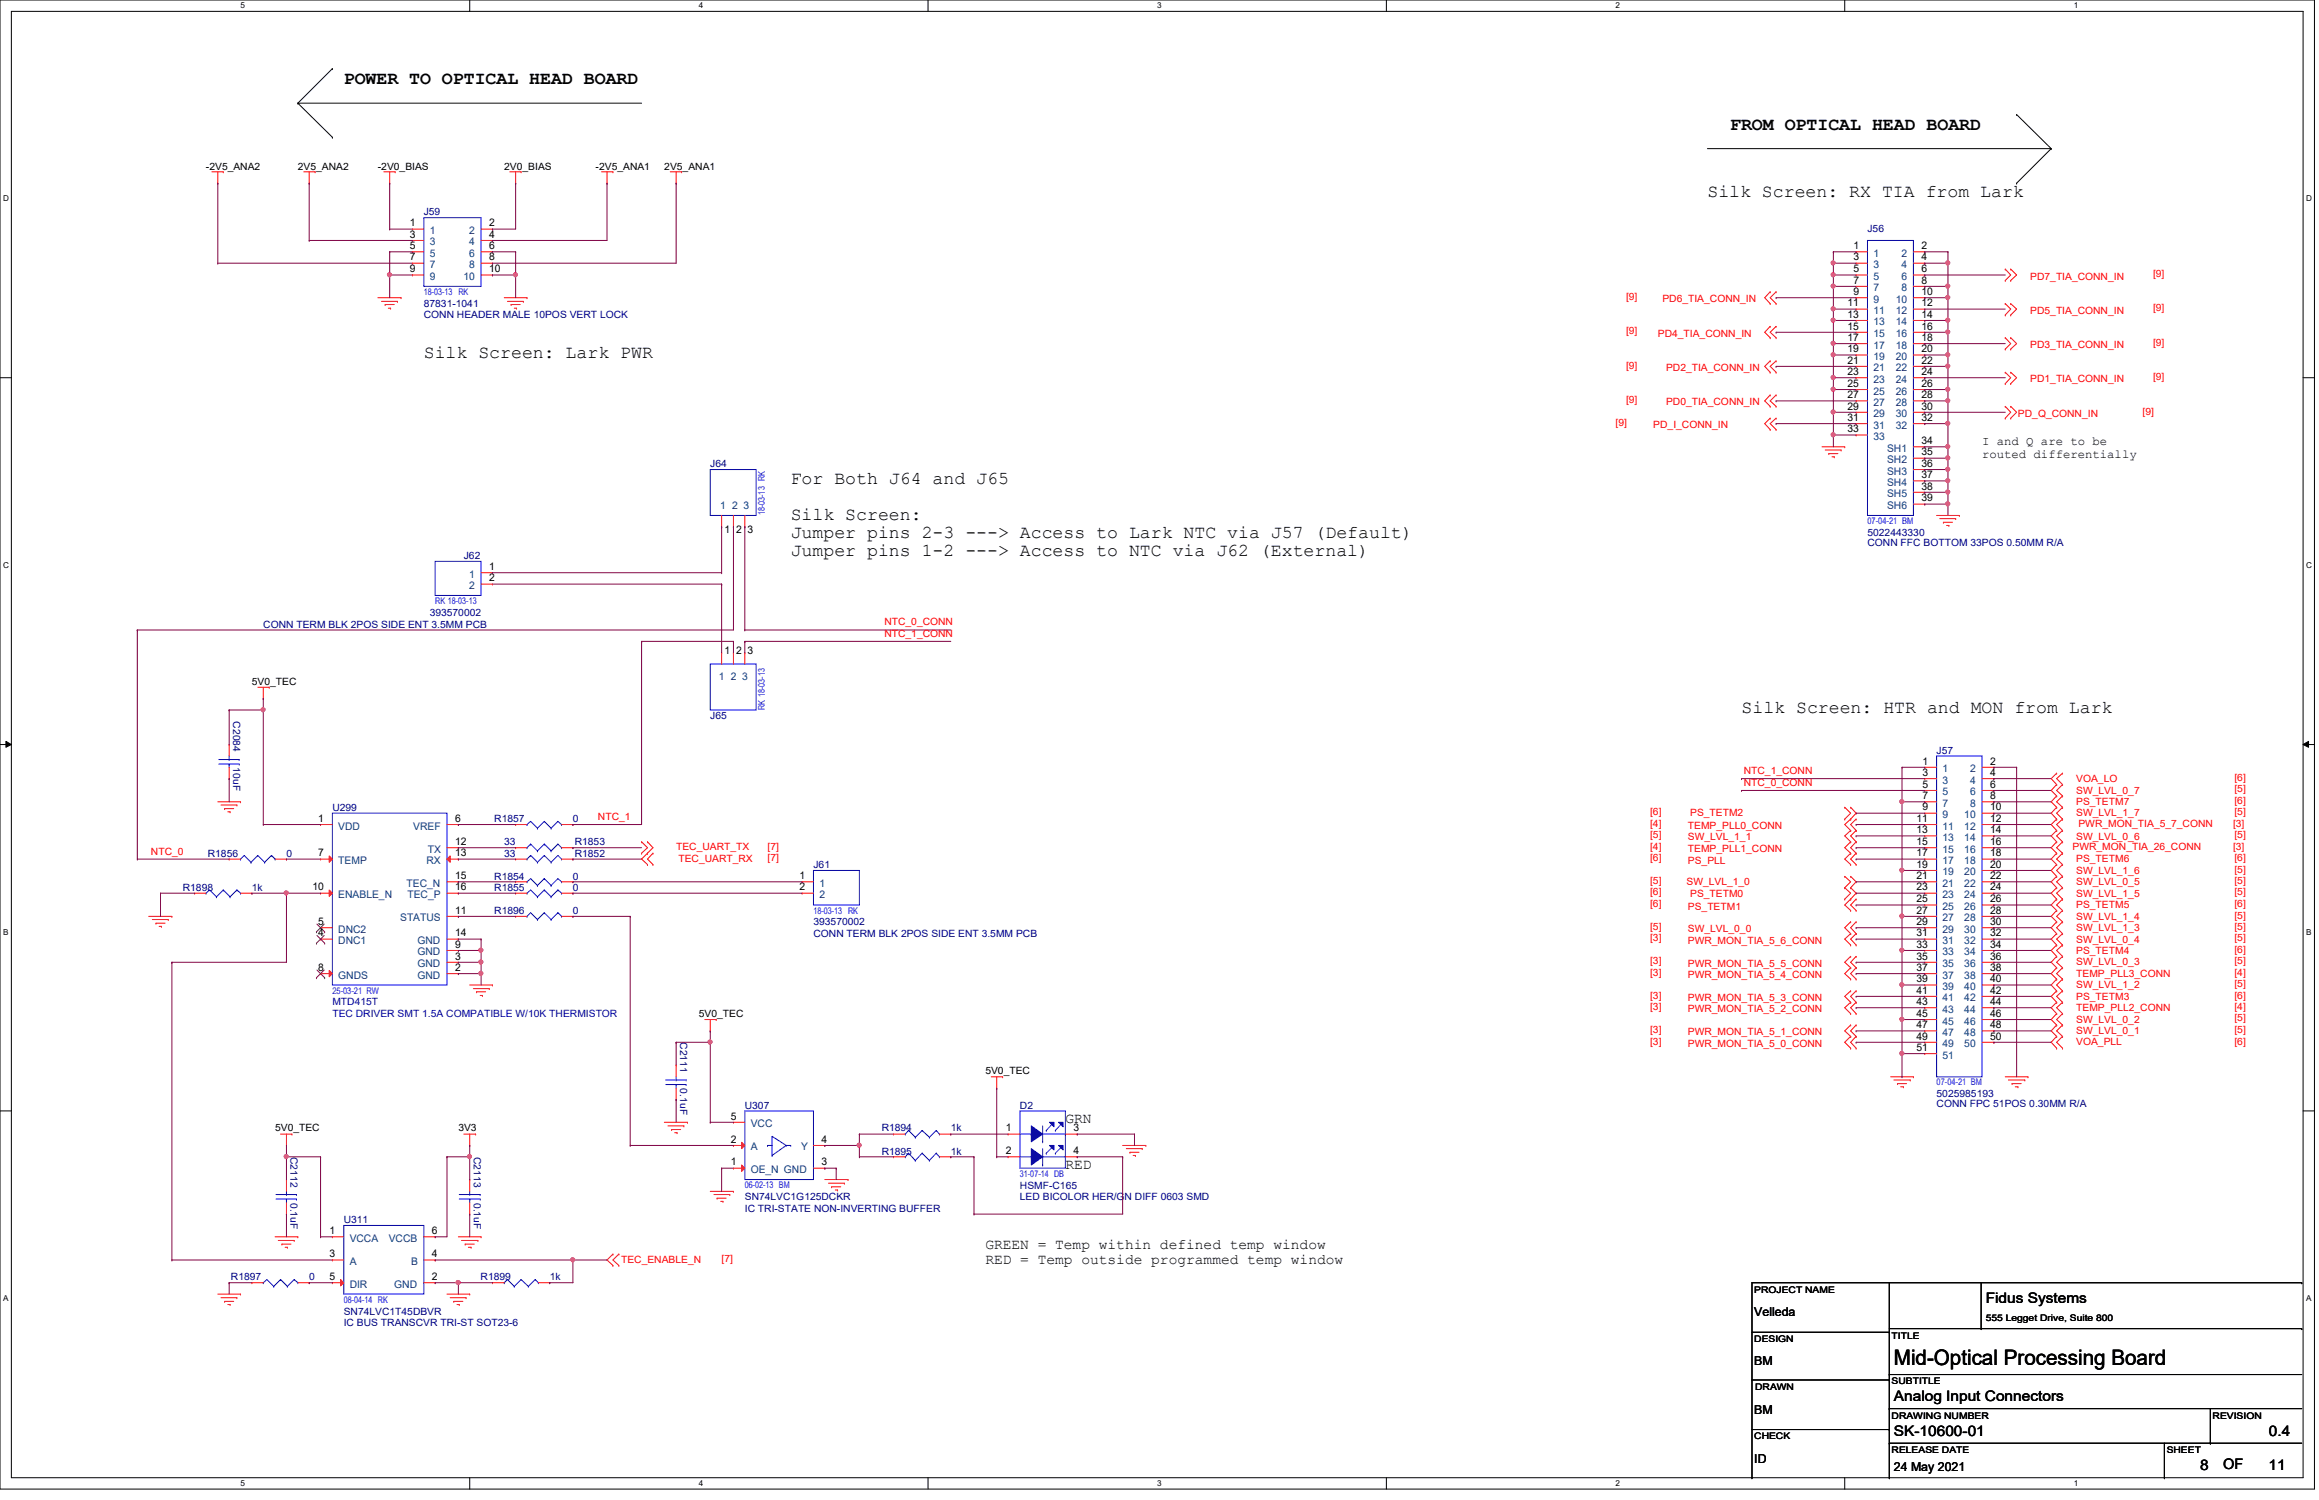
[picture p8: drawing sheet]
<svg xmlns="http://www.w3.org/2000/svg" width="432mm" height="279mm" viewBox="0 0 432 279" stroke-linecap="round" stroke-linejoin="round" font-family="sans-serif">
<defs><g id="words">
<text font-size="4" x="352.6" y="254.3">Mid-Optical Processing Board</text>
<g font-size="3.4">
<text x="64" y="15.7">POWER TO OPTICAL HEAD BOARD</text>
<text x="322.2" y="24.2">FROM OPTICAL HEAD BOARD</text>
<text x="317.9" y="36.7">Silk Screen: RX TIA from Lark</text>
<text x="78.9" y="66.6">Silk Screen: Lark PWR</text>
<text x="147.2" y="90.1">For Both J64 and J65</text>
<text x="147.2" y="96.9">Silk Screen:</text>
<text x="147.2" y="100.2">Jumper pins 2-3 ---&gt; Access to Lark NTC via J57 (Default)</text>
<text x="147.2" y="103.6">Jumper pins 1-2 ---&gt; Access to NTC via J62 (External)</text>
<text x="324.3" y="132.8">Silk Screen: HTR and MON from Lark</text>
</g>
<g font-size="2.7">
<text x="198.4" y="209.2">GRN</text>
<text x="198.4" y="217.8">RED</text>
<text x="183.5" y="232.7">GREEN = Temp within defined temp window</text>
<text x="183.5" y="235.4">RED = Temp outside programmed temp window</text>
<text x="369.7" y="242.7">Fidus Systems</text>
<text x="352.6" y="261">Analog Input Connectors</text>
<text x="352.6" y="267.5">SK-10600-01</text>
<text x="422.5" y="267.5">0.4</text>
<text x="409.7" y="273.8">8</text>
<text x="413.9" y="273.6">OF</text>
<text x="422.4" y="273.8">11</text>
</g>
<g font-size="2.3">
<text x="369.1" y="83">I and Q are to be</text>
<text x="369.1" y="85.3">routed differentially</text>
<text x="326.6" y="245.2">Velleda</text>
<text x="326.6" y="254.3">BM</text>
<text x="326.6" y="263.3">BM</text>
<text x="326.6" y="272.5">ID</text>
<text x="352.6" y="274">24 May 2021</text>
</g>
<g font-size="1.9">
<text x="38.4" y="31.6">-2V5_ANA2</text>
<text x="55.5" y="31.6">2V5_ANA2</text>
<text x="70.4" y="31.6">-2V0_BIAS</text>
<text x="93.9" y="31.6">2V0_BIAS</text>
<text x="110.9" y="31.6">-2V5_ANA1</text>
<text x="123.7" y="31.6">2V5_ANA1</text>
<text x="76.3" y="42.2">1</text>
<text x="76.3" y="44.3">3</text>
<text x="76.3" y="46.4">5</text>
<text x="91.1" y="42.2">2</text>
<text x="91.1" y="44.3">4</text>
<text x="91.1" y="46.4">6</text>
<text x="345.1" y="46.4">1</text>
<text x="357.8" y="46.4">2</text>
<text x="76.3" y="48.5">7</text>
<text x="76.3" y="50.7">9</text>
<text x="91.1" y="48.5">8</text>
<text x="91.1" y="50.7">10</text>
<text x="345.1" y="48.5">3</text>
<text x="345.1" y="50.7">5</text>
<text x="345.1" y="52.8">7</text>
<text x="357.8" y="48.5">4</text>
<text x="357.8" y="50.7">6</text>
<text x="357.8" y="52.8">8</text>
<text x="344" y="57.1">11</text>
<text x="344" y="59.2">13</text>
<text x="345.1" y="54.9">9</text>
<text x="357.8" y="54.9">10</text>
<text x="357.8" y="57.1">12</text>
<text x="357.8" y="59.2">14</text>
<text x="344" y="61.4">15</text>
<text x="344" y="63.5">17</text>
<text x="344" y="65.6">19</text>
<text x="357.8" y="61.4">16</text>
<text x="357.8" y="63.5">18</text>
<text x="357.8" y="65.6">20</text>
<text x="344" y="67.7">21</text>
<text x="344" y="69.9">23</text>
<text x="357.8" y="67.7">22</text>
<text x="357.8" y="69.9">24</text>
<text x="344" y="72.1">25</text>
<text x="344" y="74.2">27</text>
<text x="344" y="76.3">29</text>
<text x="357.8" y="72.1">26</text>
<text x="357.8" y="74.2">28</text>
<text x="357.8" y="76.3">30</text>
<text x="344" y="78.4">31</text>
<text x="344" y="80.5">33</text>
<text x="357.8" y="78.4">32</text>
<text x="357.8" y="82.7">34</text>
<text x="357.8" y="84.8">35</text>
<text x="357.8" y="87">36</text>
<text x="357.8" y="89.1">37</text>
<text x="357.8" y="91.2">38</text>
<text x="357.8" y="93.4">39</text>
<text x="134.9" y="99.3">1</text>
<text x="137.1" y="99.3">2</text>
<text x="139.2" y="99.3">3</text>
<text x="91.1" y="106.2">1</text>
<text x="91.1" y="108.3">2</text>
<text x="134.9" y="121.8">1</text>
<text x="137.1" y="121.8">2</text>
<text x="139.2" y="121.8">3</text>
<text x="46.9" y="127.6">5V0_TEC</text>
<text x="358" y="142.4">1</text>
<text x="370.6" y="142.4">2</text>
<text x="358" y="144.5">3</text>
<text x="358" y="146.7">5</text>
<text x="358" y="148.8">7</text>
<text x="370.6" y="144.5">4</text>
<text x="370.6" y="146.7">6</text>
<text x="370.6" y="148.8">8</text>
<text x="59.3" y="153.1">1</text>
<text x="84.8" y="153.1">6</text>
<text x="356.9" y="153.1">11</text>
<text x="356.9" y="155.2">13</text>
<text x="358" y="151">9</text>
<text x="370.6" y="151">10</text>
<text x="370.6" y="153.1">12</text>
<text x="370.6" y="155.2">14</text>
<text x="59.3" y="159.5">7</text>
<text x="84.8" y="157.4">12</text>
<text x="84.8" y="159.5">13</text>
<text x="356.9" y="157.4">15</text>
<text x="356.9" y="159.5">17</text>
<text x="356.9" y="161.6">19</text>
<text x="370.6" y="157.4">16</text>
<text x="370.6" y="159.5">18</text>
<text x="370.6" y="161.6">20</text>
<text x="58.2" y="165.9">10</text>
<text x="84.8" y="165.9">16</text>
<text x="84.8" y="163.7">15</text>
<text x="148.8" y="163.7">1</text>
<text x="148.8" y="165.9">2</text>
<text x="356.9" y="163.7">21</text>
<text x="356.9" y="165.9">23</text>
<text x="370.6" y="163.7">22</text>
<text x="370.6" y="165.9">24</text>
<text x="59.3" y="172.3">5</text>
<text x="84.8" y="170.2">11</text>
<text x="356.9" y="168.1">25</text>
<text x="356.9" y="170.2">27</text>
<text x="356.9" y="172.3">29</text>
<text x="370.6" y="168.1">26</text>
<text x="370.6" y="170.2">28</text>
<text x="370.6" y="172.3">30</text>
<text x="59.3" y="174.4">4</text>
<text x="84.8" y="178.7">3</text>
<text x="84.8" y="176.5">9</text>
<text x="84.8" y="174.4">14</text>
<text x="356.9" y="174.4">31</text>
<text x="356.9" y="176.5">33</text>
<text x="356.9" y="178.7">35</text>
<text x="370.6" y="174.4">32</text>
<text x="370.6" y="176.5">34</text>
<text x="370.6" y="178.7">36</text>
<text x="59.3" y="180.8">8</text>
<text x="84.8" y="180.8">2</text>
<text x="356.9" y="180.8">37</text>
<text x="356.9" y="183">39</text>
<text x="356.9" y="185.1">41</text>
<text x="370.6" y="180.8">38</text>
<text x="370.6" y="183">40</text>
<text x="370.6" y="185.1">42</text>
<text x="130.1" y="189.4">5V0_TEC</text>
<text x="356.9" y="187.2">43</text>
<text x="356.9" y="189.4">45</text>
<text x="356.9" y="191.5">47</text>
<text x="370.6" y="187.2">44</text>
<text x="370.6" y="189.4">46</text>
<text x="370.6" y="191.5">48</text>
<text x="356.9" y="193.6">49</text>
<text x="356.9" y="195.7">51</text>
<text x="370.6" y="193.6">50</text>
<text x="183.5" y="200.1">5V0_TEC</text>
<text x="136.1" y="208.5">5</text>
<text x="51.2" y="210.7">5V0_TEC</text>
<text x="85.3" y="210.7">3V3</text>
<text x="136.1" y="212.9">2</text>
<text x="153" y="212.9">4</text>
<text x="187.3" y="210.7">1</text>
<text x="187.3" y="215">2</text>
<text x="199.9" y="210.7">3</text>
<text x="199.9" y="215">4</text>
<text x="136.1" y="217.1">1</text>
<text x="153" y="217.1">3</text>
<text x="61.4" y="229.9">1</text>
<text x="80.4" y="229.9">6</text>
<text x="61.4" y="234.2">3</text>
<text x="61.4" y="238.4">5</text>
<text x="80.4" y="238.4">2</text>
<text x="80.4" y="234.2">4</text>
</g>
<g font-size="1.9" fill="#000080">
<text x="78.9" y="40">J59</text>
<text x="347.7" y="43.3">J56</text>
<text x="78.9" y="57.2">87831-1041</text>
<text x="78.9" y="59.3">CONN HEADER MALE 10POS VERT LOCK</text>
<text x="132.2" y="87">J64</text>
<text x="347.7" y="99.8">5022443330</text>
<text x="347.7" y="101.8">CONN FFC BOTTOM 33POS 0.50MM R/A</text>
<text x="86.4" y="104.1">J62</text>
<text x="49" y="116.9">CONN TERM BLK 2POS SIDE ENT 3.5MM PCB</text>
<text x="80" y="114.7">393570002</text>
<text x="43.4" y="134.4" transform="rotate(90 43.4 134.4)">C2084</text>
<text x="132.2" y="133.9">J65</text>
<text x="43.4" y="142.9" transform="rotate(90 43.4 142.9)">10uF</text>
<text x="360.6" y="140.4">J57</text>
<text x="61.9" y="151">U299</text>
<text x="92" y="153.2">R1857</text>
<text x="106.7" y="153.2">0</text>
<text x="38.7" y="159.6">R1856</text>
<text x="53.3" y="159.6">0</text>
<text x="93.9" y="159.6">33</text>
<text x="93.9" y="157.4">33</text>
<text x="107" y="159.6">R1852</text>
<text x="107" y="157.4">R1853</text>
<text x="151.5" y="161.7">J61</text>
<text x="34" y="165.9">R1898</text>
<text x="46.9" y="165.9">1k</text>
<text x="92" y="163.8">R1854</text>
<text x="92" y="165.9">R1855</text>
<text x="106.7" y="163.8">0</text>
<text x="106.7" y="165.9">0</text>
<text x="92" y="170.3">R1896</text>
<text x="106.7" y="170.3">0</text>
<text x="151.5" y="172.4">393570002</text>
<text x="151.5" y="174.5">CONN TERM BLK 2POS SIDE ENT 3.5MM PCB</text>
<text x="126.7" y="194.1" transform="rotate(90 126.7 194.1)">C2111</text>
<text x="126.7" y="202.7" transform="rotate(90 126.7 202.7)">0.1uF</text>
<text x="138.7" y="206.5">U307</text>
<text x="189.9" y="206.5">D2</text>
<text x="360.6" y="204.4">5025985193</text>
<text x="360.6" y="206.2">CONN FPC 51POS 0.30MM R/A</text>
<text x="54.1" y="215.5" transform="rotate(90 54.1 215.5)">C2112</text>
<text x="88.2" y="215.5" transform="rotate(90 88.2 215.5)">C2113</text>
<text x="164.2" y="210.7">R1894</text>
<text x="164.2" y="215.1">R1895</text>
<text x="177" y="210.7">1k</text>
<text x="177" y="215.1">1k</text>
<text x="189.9" y="221.4">HSMF-C165</text>
<text x="54.1" y="224" transform="rotate(90 54.1 224)">0.1uF</text>
<text x="64" y="227.8">U311</text>
<text x="88.2" y="224" transform="rotate(90 88.2 224)">0.1uF</text>
<text x="138.7" y="223.6">SN74LVC1G125DCKR</text>
<text x="138.7" y="225.7">IC TRI-STATE NON-INVERTING BUFFER</text>
<text x="189.9" y="223.6">LED BICOLOR HER/GN DIFF 0603 SMD</text>
<text x="43" y="238.5">R1897</text>
<text x="57.6" y="238.5">0</text>
<text x="89.5" y="238.5">R1899</text>
<text x="102.4" y="238.5">1k</text>
<text x="64" y="244.9">SN74LVC1T45DBVR</text>
<text x="64" y="247.1">IC BUS TRANSCVR TRI-ST SOT23-6</text>
</g>
<g font-size="1.9" fill="#004080">
<text x="80" y="43.6">1</text>
<text x="80" y="45.7">3</text>
<text x="80" y="47.8">5</text>
<text x="87.4" y="43.6">2</text>
<text x="87.4" y="45.7">4</text>
<text x="87.4" y="47.8">6</text>
<text x="348.8" y="47.8">1</text>
<text x="354.1" y="47.8">2</text>
<text x="80" y="50">7</text>
<text x="80" y="52.2">9</text>
<text x="86.3" y="52.2">10</text>
<text x="87.4" y="50">8</text>
<text x="348.8" y="50">3</text>
<text x="348.8" y="52.2">5</text>
<text x="354.1" y="50">4</text>
<text x="354.1" y="52.2">6</text>
<text x="348.8" y="54.3">7</text>
<text x="348.8" y="56.4">9</text>
<text x="348.8" y="58.5">11</text>
<text x="353" y="56.4">10</text>
<text x="353" y="58.5">12</text>
<text x="354.1" y="54.3">8</text>
<text x="348.8" y="60.6">13</text>
<text x="348.8" y="62.8">15</text>
<text x="348.8" y="64.9">17</text>
<text x="353" y="60.6">14</text>
<text x="353" y="62.8">16</text>
<text x="353" y="64.9">18</text>
<text x="348.8" y="67.1">19</text>
<text x="348.8" y="69.2">21</text>
<text x="348.8" y="71.3">23</text>
<text x="353" y="67.1">20</text>
<text x="353" y="69.2">22</text>
<text x="353" y="71.3">24</text>
<text x="348.8" y="73.5">25</text>
<text x="348.8" y="75.6">27</text>
<text x="348.8" y="77.7">29</text>
<text x="353" y="73.5">26</text>
<text x="353" y="75.6">28</text>
<text x="353" y="77.7">30</text>
<text x="348.8" y="79.8">31</text>
<text x="348.8" y="82">33</text>
<text x="353" y="79.8">32</text>
<text x="351.4" y="84.2">SH1</text>
<text x="351.4" y="86.3">SH2</text>
<text x="351.4" y="88.4">SH3</text>
<text x="134.1" y="94.8">1</text>
<text x="136.3" y="94.8">2</text>
<text x="138.4" y="94.8">3</text>
<text x="351.4" y="90.5">SH4</text>
<text x="351.4" y="92.6">SH5</text>
<text x="351.4" y="94.8">SH6</text>
<text x="87.4" y="107.6">1</text>
<text x="87.4" y="109.7">2</text>
<text x="133.9" y="126.6">1</text>
<text x="136.1" y="126.6">2</text>
<text x="138.2" y="126.6">3</text>
<text x="361.7" y="143.8">1</text>
<text x="366.9" y="143.8">2</text>
<text x="361.7" y="146">3</text>
<text x="361.7" y="148.2">5</text>
<text x="366.9" y="146">4</text>
<text x="366.9" y="148.2">6</text>
<text x="63" y="154.5">VDD</text>
<text x="77" y="154.5">VREF</text>
<text x="361.7" y="150.3">7</text>
<text x="361.7" y="152.4">9</text>
<text x="361.7" y="154.5">11</text>
<text x="365.8" y="152.4">10</text>
<text x="365.8" y="154.5">12</text>
<text x="366.9" y="150.3">8</text>
<text x="63" y="161">TEMP</text>
<text x="79.4" y="161">RX</text>
<text x="79.7" y="158.8">TX</text>
<text x="361.7" y="156.6">13</text>
<text x="361.7" y="158.8">15</text>
<text x="361.7" y="161">17</text>
<text x="365.8" y="156.6">14</text>
<text x="365.8" y="158.8">16</text>
<text x="365.8" y="161">18</text>
<text x="63" y="167.3">ENABLE_N</text>
<text x="75.7" y="165.2">TEC_N</text>
<text x="75.9" y="167.3">TEC_P</text>
<text x="152.6" y="165.2">1</text>
<text x="152.6" y="167.3">2</text>
<text x="361.7" y="163.1">19</text>
<text x="361.7" y="165.2">21</text>
<text x="361.7" y="167.3">23</text>
<text x="365.8" y="163.1">20</text>
<text x="365.8" y="165.2">22</text>
<text x="365.8" y="167.3">24</text>
<text x="63" y="173.7">DNC2</text>
<text x="74.5" y="171.6">STATUS</text>
<text x="361.7" y="169.5">25</text>
<text x="361.7" y="171.6">27</text>
<text x="361.7" y="173.7">29</text>
<text x="365.8" y="169.5">26</text>
<text x="365.8" y="171.6">28</text>
<text x="365.8" y="173.7">30</text>
<text x="63" y="175.9">DNC1</text>
<text x="77.7" y="178">GND</text>
<text x="77.7" y="175.9">GND</text>
<text x="361.7" y="175.9">31</text>
<text x="361.7" y="178">33</text>
<text x="365.8" y="175.9">32</text>
<text x="365.8" y="178">34</text>
<text x="63" y="182.3">GNDS</text>
<text x="77.7" y="182.3">GND</text>
<text x="77.7" y="180.2">GND</text>
<text x="361.7" y="180.2">35</text>
<text x="361.7" y="182.3">37</text>
<text x="361.7" y="184.4">39</text>
<text x="365.8" y="180.2">36</text>
<text x="365.8" y="182.3">38</text>
<text x="365.8" y="184.4">40</text>
<text x="361.7" y="186.5">41</text>
<text x="361.7" y="188.6">43</text>
<text x="361.7" y="190.8">45</text>
<text x="365.8" y="186.5">42</text>
<text x="365.8" y="188.6">44</text>
<text x="365.8" y="190.8">46</text>
<text x="361.7" y="193">47</text>
<text x="361.7" y="195.1">49</text>
<text x="361.7" y="197.2">51</text>
<text x="365.8" y="193">48</text>
<text x="365.8" y="195.1">50</text>
<text x="139.8" y="210">VCC</text>
<text x="139.8" y="214.3">A</text>
<text x="149.2" y="214.3">Y</text>
<text x="139.8" y="218.5">OE_N GND</text>
<text x="65.1" y="231.3">VCCA</text>
<text x="72.4" y="231.3">VCCB</text>
<text x="65.1" y="235.6">A</text>
<text x="65.1" y="239.9">DIR</text>
<text x="73.4" y="239.9">GND</text>
<text x="76.5" y="235.6">B</text>
</g>
<g font-size="1.9" fill="#f00">
<text x="378" y="52.1">PD7_TIA_CONN_IN</text>
<text x="400.9" y="51.6">[9]</text>
<text x="302.8" y="55.9">[9]</text>
<text x="309.5" y="56.3">PD6_TIA_CONN_IN</text>
<text x="378" y="58.4">PD5_TIA_CONN_IN</text>
<text x="400.9" y="58">[9]</text>
<text x="302.8" y="62.2">[9]</text>
<text x="308.7" y="62.7">PD4_TIA_CONN_IN</text>
<text x="378" y="64.9">PD3_TIA_CONN_IN</text>
<text x="400.9" y="64.4">[9]</text>
<text x="302.8" y="68.7">[9]</text>
<text x="310.2" y="69.1">PD2_TIA_CONN_IN</text>
<text x="378" y="71.2">PD1_TIA_CONN_IN</text>
<text x="400.9" y="70.8">[9]</text>
<text x="302.8" y="75.1">[9]</text>
<text x="310.2" y="75.5">PD0_TIA_CONN_IN</text>
<text x="375.8" y="77.6">PD_Q_CONN_IN</text>
<text x="398.9" y="77.2">[9]</text>
<text x="300.8" y="79.3">[9]</text>
<text x="307.8" y="79.8">PD_I_CONN_IN</text>
<text x="164.7" y="116.5">NTC_0_CONN</text>
<text x="164.7" y="118.6">NTC_1_CONN</text>
<text x="324.7" y="146.4">NTC_0_CONN</text>
<text x="324.7" y="144.2">NTC_1_CONN</text>
<text x="386.6" y="145.7">VOA_LO</text>
<text x="386.6" y="147.8">SW_LVL_0_7</text>
<text x="386.6" y="149.9">PS_TETM7</text>
<text x="416.1" y="145.5">[6]</text>
<text x="416.1" y="147.6">[5]</text>
<text x="416.1" y="149.8">[6]</text>
<text x="111.3" y="152.7">NTC_1</text>
<text x="307.3" y="154">[4]</text>
<text x="307.3" y="151.9">[6]</text>
<text x="314.3" y="154.4">TEMP_PLL0_CONN</text>
<text x="314.7" y="152.1">PS_TETM2</text>
<text x="386.6" y="152.1">SW_LVL_1_7</text>
<text x="387" y="154">PWR_MON_TIA_5_7_CONN</text>
<text x="415.8" y="154">[3]</text>
<text x="416.1" y="151.9">[5]</text>
<text x="28.1" y="159.2">NTC_0</text>
<text x="125.9" y="158.2">TEC_UART_TX</text>
<text x="126.3" y="160.6">TEC_UART_RX</text>
<text x="142.9" y="158.2">[7]</text>
<text x="142.9" y="160.4">[7]</text>
<text x="307.3" y="160.4">[6]</text>
<text x="307.3" y="158.2">[4]</text>
<text x="307.3" y="156.1">[5]</text>
<text x="314.3" y="160.9">PS_PLL</text>
<text x="314.3" y="158.8">TEMP_PLL1_CONN</text>
<text x="314.3" y="156.5">SW_LVL_1_1</text>
<text x="385.9" y="158.2">PWR_MON_TIA_26_CONN</text>
<text x="386.6" y="160.6">PS_TETM6</text>
<text x="386.6" y="156.4">SW_LVL_0_6</text>
<text x="415.8" y="158.2">[3]</text>
<text x="416.1" y="160.4">[6]</text>
<text x="416.1" y="156.1">[5]</text>
<text x="307.3" y="164.7">[5]</text>
<text x="307.3" y="166.8">[6]</text>
<text x="314" y="164.9">SW_LVL_1_0</text>
<text x="314.7" y="167">PS_TETM0</text>
<text x="386.6" y="167">SW_LVL_1_5</text>
<text x="386.6" y="164.9">SW_LVL_0_5</text>
<text x="386.6" y="162.7">SW_LVL_1_6</text>
<text x="416.1" y="166.8">[5]</text>
<text x="416.1" y="164.7">[5]</text>
<text x="416.1" y="162.6">[5]</text>
<text x="307.3" y="173.2">[5]</text>
<text x="307.3" y="168.9">[6]</text>
<text x="314.3" y="173.7">SW_LVL_0_0</text>
<text x="314.3" y="169.4">PS_TETM1</text>
<text x="386.6" y="173.4">SW_LVL_1_3</text>
<text x="386.6" y="171.3">SW_LVL_1_4</text>
<text x="386.6" y="169.2">PS_TETM5</text>
<text x="416.1" y="173.2">[5]</text>
<text x="416.1" y="171.1">[5]</text>
<text x="416.1" y="168.9">[6]</text>
<text x="307.3" y="179.6">[3]</text>
<text x="307.3" y="175.3">[3]</text>
<text x="314.3" y="175.8">PWR_MON_TIA_5_6_CONN</text>
<text x="386.6" y="179.8">SW_LVL_0_3</text>
<text x="386.6" y="177.7">PS_TETM4</text>
<text x="386.6" y="175.6">SW_LVL_0_4</text>
<text x="416.1" y="179.6">[5]</text>
<text x="416.1" y="177.5">[6]</text>
<text x="416.1" y="175.3">[5]</text>
<text x="307.3" y="181.8">[3]</text>
<text x="314.3" y="182.2">PWR_MON_TIA_5_4_CONN</text>
<text x="314.3" y="180.1">PWR_MON_TIA_5_5_CONN</text>
<text x="386.6" y="184.1">SW_LVL_1_2</text>
<text x="386.6" y="181.9">TEMP_PLL3_CONN</text>
<text x="416.1" y="183.9">[5]</text>
<text x="416.1" y="181.8">[4]</text>
<text x="307.3" y="188.1">[3]</text>
<text x="307.3" y="186">[3]</text>
<text x="314.3" y="188.6">PWR_MON_TIA_5_2_CONN</text>
<text x="314.3" y="186.4">PWR_MON_TIA_5_3_CONN</text>
<text x="386.6" y="190.5">SW_LVL_0_2</text>
<text x="386.6" y="188.4">TEMP_PLL2_CONN</text>
<text x="386.6" y="186.3">PS_TETM3</text>
<text x="416.1" y="190.2">[5]</text>
<text x="416.1" y="188.1">[4]</text>
<text x="416.1" y="186">[6]</text>
<text x="307.3" y="194.6">[3]</text>
<text x="307.3" y="192.4">[3]</text>
<text x="314.3" y="195">PWR_MON_TIA_5_0_CONN</text>
<text x="314.3" y="192.9">PWR_MON_TIA_5_1_CONN</text>
<text x="386.6" y="194.7">VOA_PLL</text>
<text x="386.6" y="192.6">SW_LVL_0_1</text>
<text x="416.1" y="194.6">[6]</text>
<text x="416.1" y="192.4">[5]</text>
<text x="115.7" y="235.3">TEC_ENABLE_N</text>
<text x="134.4" y="235.1">[7]</text>
</g>
<g font-size="1.9" fill="#0000a0">
<text x="61.9" y="187.3">MTD415T</text>
<text x="61.9" y="189.4">TEC DRIVER SMT 1.5A COMPATIBLE W/10K THERMISTOR</text>
</g>
<g font-size="1.7" fill="#00f">
<text x="78.9" y="54.9">18-03-13 RK</text>
<text x="142.4" y="96" transform="rotate(-90 142.4 96)">18-03-13 RK</text>
<text x="347.7" y="97.6">07-04-21 BM</text>
<text x="81" y="112.5">RK 18-03-13</text>
<text x="142.4" y="132.2" transform="rotate(-90 142.4 132.2)">RK 18-03-13</text>
<text x="151.5" y="170.2">18-03-13 RK</text>
<text x="61.9" y="185.1">25-03-21 RW</text>
<text x="360.6" y="202.2">07-04-21 BM</text>
<text x="138.7" y="221.3">06-02-13 BM</text>
<text x="189.9" y="219.2">31-07-14 DB</text>
<text x="64" y="242.7">08-04-14 RK</text>
</g>
<g font-size="1.7">
<text x="326.6" y="240.8">PROJECT NAME</text>
<text x="326.6" y="249.9">DESIGN</text>
<text x="352.2" y="249.3">TITLE</text>
<text x="369.7" y="246.1">555 Legget Drive, Suite 800</text>
<text x="352.2" y="257.8">SUBTITLE</text>
<text x="326.8" y="258.9">DRAWN</text>
<text x="326.6" y="268.1">CHECK</text>
<text x="352.2" y="264.2">DRAWING NUMBER</text>
<text x="412" y="264.2">REVISION</text>
<text x="352.2" y="270.7">RELEASE DATE</text>
<text x="403.4" y="270.7">SHEET</text>
</g>
<g font-size="1.5">
<text x="44.8" y="1.5">5</text>
<text x="130.1" y="1.5">4</text>
<text x="215.5" y="1.5">3</text>
<text x="300.8" y="1.5">2</text>
<text x="386.2" y="1.5">1</text>
<text x=".6" y="37.5">D</text>
<text x="429.4" y="37.5">D</text>
<text x=".6" y="105.7">C</text>
<text x="429.4" y="105.7">C</text>
<text x=".6" y="174.1">B</text>
<text x="429.4" y="174.1">B</text>
<text x=".6" y="242.3">A</text>
<text x="429.4" y="242.3">A</text>
<text x="44.8" y="276.8">5</text>
<text x="130.1" y="276.8">4</text>
<text x="215.5" y="276.8">3</text>
<text x="300.8" y="276.8">2</text>
<text x="386.2" y="276.8">1</text>
</g>
</g></defs>
<path d="M0 0h431v277.4h-431zM2.1 2.1h426.7v273.2h-426.7z" fill="none" stroke="#000" stroke-width=".19"/>
<g fill="#fff">
<path d="M44.8 .3h.8v1.6h-.8z"/>
<path d="M44.8 275.5h.8v1.6h-.8z"/>
</g>
<path d="M87.5 0v2.1M87.5 275.3v2.1" fill="none" stroke="#000" stroke-width=".19"/>
<g fill="#fff">
<path d="M130.1 .3h.8v1.6h-.8z"/>
<path d="M130.1 275.5h.8v1.6h-.8z"/>
</g>
<path d="M172.8 0v2.1M172.8 275.3v2.1" fill="none" stroke="#000" stroke-width=".19"/>
<g fill="#fff">
<path d="M215.5 .3h.7v1.6h-.7z"/>
<path d="M215.5 275.5h.7v1.6h-.7z"/>
</g>
<path d="M258.1 0v2.1M258.1 275.3v2.1" fill="none" stroke="#000" stroke-width=".19"/>
<g fill="#fff">
<path d="M300.8 .3h.8v1.6h-.8z"/>
<path d="M300.8 275.5h.8v1.6h-.8z"/>
</g>
<path d="M343.5 0v2.1M343.5 275.3v2.1" fill="none" stroke="#000" stroke-width=".19"/>
<g fill="#fff">
<path d="M386.2 .3h.7v1.6h-.7z"/>
<path d="M386.2 275.5h.7v1.6h-.7z"/>
<path d="M.6 36.2h1v1.6h-1z"/>
<path d="M429.4 36.2h1v1.6h-1z"/>
<path d="M.6 104.5h1v1.6h-1z"/>
<path d="M429.4 104.5h1v1.6h-1z"/>
</g>
<path d="M0 70.4h2.1M428.8 70.4h2.2" fill="none" stroke="#000" stroke-width=".19"/>
<g fill="#fff">
<path d="M.6 172.8h.9v1.6h-.9z"/>
<path d="M429.4 172.8h1v1.6h-1z"/>
</g>
<path d="M0 138.7h2.1M1.1 138.1l1 .6-1 .5zM428.8 138.7l1.1-.6v1.1zM428.8 138.7h2.2" fill="none" stroke="#000" stroke-width=".19"/>
<path d="M1.1 138.1l1 .6-1 .5zM428.8 138.7l1.1-.6v1.1z" fill="#000"/>
<g fill="#fff">
<path d="M.6 241h.9v1.7h-.9z"/>
<path d="M429.4 241h1v1.7h-1z"/>
</g>
<g fill="none" stroke="#000" stroke-width=".19">
<path d="M55.5 19.2h.1M55.5 19.2h64M55.5 19.2l6.4 6.4M61.9 12.8h.1M61.9 12.8l-6.4 6.4M61.9 25.6h.1M317.9 27.7h64M375.5 21.3h.1M375.5 34.1h.1M375.5 21.3l6.4 6.4M381.9 27.7h.1M381.9 27.7l-6.4 6.4"/>
<path d="M0 206.9h2.1M428.8 206.9h2.2M351.8 238.9v36.4M368.9 238.9v8.6M428.6 238.9h.1M428.6 238.9h-102.4v36.4M326.2 257h25.6M326.2 248.2h25.6M351.8 257h.1M351.8 248.2h.1M351.8 256h.1M351.8 247.5h76.8"/>
<path d="M351.8 256h76.8M368.9 247.5h.1M428.6 247.5h.1M326.2 275.3h.1M326.2 266.3h25.6M351.8 266.3h.1M351.8 275.3h.1M351.8 268.8h.1M351.8 262.4h.1M351.8 268.8h76.8M351.8 262.4h76.8M403 275.3h.1"/>
<path d="M403 268.8v6.5M411.6 268.8h.1M411.6 262.4v6.4"/>
</g>
<g fill="none" stroke="#f00" stroke-width=".19">
<path d="M39.5 32h2.1M40.6 34.1h.1M40.6 32v2.1M41.6 32h.1M56.6 32h2.1M57.6 34.1h.1M57.6 32v2.1M58.7 32h.1M71.5 32h2.1M72.6 34.1h.1M72.6 32v2.1M73.6 32h.1"/>
<path d="M94.9 32h2.1M96 34.1h.1M96 32v2.1M97 32h.1M112 32h2.1M113 34.1h.1M113 32v2.1M114.1 32h.1M124.8 32h2.1M125.9 34.1h.1M125.9 32v2.1M126.9 32h.1"/>
<path d="M70.4 55.5h4.3M71 56.1h3M71.7 56.7h.1M71.7 56.7h1.7M72.3 57.4h.4M72.7 57.4h.1M74 56.1h.1M74.7 55.5h.1M93.9 55.5h4.2M94.5 56.1h3M95.2 56.7h.1M95.2 56.7h1.7"/>
<path d="M95.8 57.4h.4M96.2 57.4h.1M97.5 56.1h.1M98.1 55.5h.1M329.6 54.4h.1M329.6 56.6h.1M329.6 54.4l-1 1.1 1 1.1M330.7 54.4h.1M330.7 56.6h.1M330.7 54.4l-1.1 1.1 1.1 1.1M373.4 50.1h.1M373.4 52.2h.1"/>
<path d="M373.4 56.6h.1M373.4 58.7h.1M373.4 50.1l1 1.1-1 1M373.4 56.6l1 1-1 1.1M374.4 50.1h.1M374.4 52.2h.1M374.4 56.6h.1M374.4 58.7h.1M374.4 50.1l1.1 1.1-1.1 1M374.4 56.6l1.1 1-1.1 1.1M329.6 77.9h.1M329.6 60.8h.1"/>
<path d="M329.6 62.9h.1M329.6 67.2h.1M329.6 69.3h.1M329.6 73.6h.1M329.6 75.7h.1M329.6 77.9l-1 1 1 1.1M329.6 60.8l-1 1.1 1 1M329.6 67.2l-1 1 1 1.1M329.6 73.6l-1 1.1 1 1M330.7 77.9h.1M330.7 60.8h.1M330.7 62.9h.1"/>
<path d="M330.7 67.2h.1M330.7 69.3h.1M330.7 73.6h.1M330.7 75.7h.1M330.7 77.9l-1.1 1 1.1 1.1M330.7 60.8l-1.1 1.1 1.1 1M330.7 67.2l-1.1 1 1.1 1.1M330.7 73.6l-1.1 1.1 1.1 1M373.4 75.7h.1M373.4 77.9h.1M373.4 69.3h.1M373.4 71.5h.1"/>
<path d="M373.4 62.9h.1M373.4 65h.1M373.4 75.7l1 1.1-1 1.1M373.4 69.3l1 1.1-1 1.1M373.4 62.9l1 1.1-1 1M374.4 75.7h.1M374.4 77.9h.1M374.4 69.3h.1M374.4 71.5h.1M374.4 62.9h.1M374.4 65h.1M374.4 75.7l1.1 1.1-1.1 1.1"/>
<path d="M374.4 69.3l1.1 1.1-1.1 1.1M374.4 62.9l1.1 1.1-1.1 1M134.4 98.1h.1M134.4 96v2.1M136.6 98.1h.1M136.6 96v2.1M138.7 98.1h.1M138.7 96v2.1M329.6 80h.1M330.7 80h.1M339.3 83.2h4.2M339.9 83.8h2.9"/>
<path d="M340.5 84.5h.1M340.5 84.5h1.7M341.1 85.1h.4M341.5 85.1h.1M342.8 83.8h.1M343.5 83.2h.1M360.6 96h4.2M361.2 96.6h3M361.9 97.3h.1M361.9 97.3h1.7M362.5 97.9h.4M362.9 97.9h.1"/>
<path d="M364.2 96.6h.1M364.8 96h.1M48 128h2.1M49 130.1h.1M49 128v2.1M50.1 128h.1M40.6 149.4h4.2M41.1 149.9h3M41.8 150.6h.1M41.8 150.6h1.7M42.4 151.2h.4M42.8 151.2h.1"/>
<path d="M44.1 149.9h.1M44.8 149.4h.1M119.5 158.9h.1M119.5 156.8h.1M119.5 156.8l1.1 1.1-1.1 1M120.6 158.9h.1M120.6 156.8h.1M120.6 156.8l1 1.1-2.1 2.1 1.1 1M121.6 158.9h.1M121.6 158.9l-1 1.1 1 1M343.5 152.6h.1M343.5 150.4h.1"/>
<path d="M343.5 150.4l1.1 1.1-1.1 1.1M344.6 158.9h.1M344.6 156.8h.1M344.6 154.7h.1M344.6 152.6h.1M344.6 150.4h.1M344.6 158.9l-1.1 1.1 1.1 1M344.6 156.8l-1.1 1.1 1.1 1M344.6 154.7l-1.1 1 1.1 1.1M344.6 152.6l-1.1 1 1.1 1.1M344.6 150.4l1 1.1-1 1.1M345.6 158.9h.1"/>
<path d="M345.6 156.8h.1M345.6 154.7h.1M345.6 152.6h.1M345.6 158.9l-1 1.1 1 1M345.6 156.8l-1 1.1 1 1M345.6 154.7l-1 1 1 1.1M345.6 152.6l-1 1 1 1.1M382.9 158.9h.1M382.9 156.8h.1M382.9 154.7h.1M382.9 152.6h.1M382.9 144h.1"/>
<path d="M382.9 146.1h.1M382.9 148.3h.1M382.9 150.4h.1M382.9 154.7l-1 1 1 1.1M382.9 152.6l-1 1 1 1.1M382.9 158.9l-1 1.1 1 1M382.9 156.8l-1 1.1 1 1M382.9 144l-1 1 1 1.1M382.9 146.1l-1 1.1 1 1.1M382.9 148.3l-1 1.1 1 1M382.9 150.4l-1 1.1 1 1.1M384 158.9h.1"/>
<path d="M384 156.8h.1M384 154.7h.1M384 152.6h.1M384 146.1h.1M384 144h.1M384 148.3h.1M384 150.4h.1M384 148.3l-1.1 1.1 1.1 1M384 146.1l-1.1 1.1 1.1 1.1M384 158.9l-1.1 1.1 1.1 1M384 156.8l-1.1 1.1 1.1 1M384 154.7l-1.1 1 1.1 1.1"/>
<path d="M384 152.6l-1.1 1 1.1 1.1M384 144l-1.1 1 1.1 1.1M384 150.4l-1.1 1.1 1.1 1.1M27.7 170.7h4.3M28.4 171.3h2.9M29 172h.1M29 172h1.7M29.6 172.6h.5M30.1 172.6h.1M31.3 171.3h.1M32 170.7h.1M96 160h.1"/>
<path d="M96 160h2.1M104.6 160h2.1M106.7 160h.1M120.6 161h.1M121.6 161h.1M343.5 167.5h.1M343.5 165.4h.1M343.5 163.2h.1M343.5 165.4l1.1 1-1.1 1.1M343.5 163.2l1.1 1.1-1.1 1.1M344.6 178.1h.1M344.6 173.9h.1"/>
<path d="M344.6 176h.1M344.6 171.7h.1M344.6 167.5h.1M344.6 169.6h.1M344.6 165.4h.1M344.6 163.2h.1M344.6 161h.1M344.6 178.1l-1.1 1.1 1.1 1.1M344.6 173.9l-1.1 1 1.1 1.1M344.6 171.7l-1.1 1.1 1.1 1.1M344.6 167.5l-1.1 1.1 1.1 1M344.6 165.4l1 1-1 1.1"/>
<path d="M344.6 163.2l1 1.1-1 1.1M345.6 178.1h.1M345.6 173.9h.1M345.6 176h.1M345.6 171.7h.1M345.6 167.5h.1M345.6 169.6h.1M345.6 161h.1M345.6 178.1l-1 1.1 1 1.1M345.6 173.9l-1 1 1 1.1M345.6 171.7l-1 1.1 1 1.1M345.6 167.5l-1 1.1 1 1"/>
<path d="M382.9 178.1h.1M382.9 176h.1M382.9 173.9h.1M382.9 171.7h.1M382.9 169.6h.1M382.9 167.5h.1M382.9 165.4h.1M382.9 163.2h.1M382.9 161h.1M382.9 178.1l-1 1.1 1 1.1M382.9 176l-1 1 1 1.1M382.9 173.9l-1 1 1 1.1"/>
<path d="M382.9 171.7l-1 1.1 1 1.1M382.9 169.6l-1 1.1 1 1M382.9 167.5l-1 1.1 1 1M382.9 165.4l-1 1 1 1.1M382.9 163.2l-1 1.1 1 1.1M382.9 161l-1 1.1 1 1.1M384 178.1h.1M384 176h.1M384 173.9h.1M384 171.7h.1M384 169.6h.1M384 167.5h.1"/>
<path d="M384 165.4h.1M384 163.2h.1M384 161h.1M384 178.1l-1.1 1.1 1.1 1.1M384 176l-1.1 1 1.1 1.1M384 173.9l-1.1 1 1.1 1.1M384 171.7l-1.1 1.1 1.1 1.1M384 169.6l-1.1 1.1 1.1 1M384 167.5l-1.1 1.1 1.1 1M384 165.4l-1.1 1 1.1 1.1M384 163.2l-1.1 1.1 1.1 1.1M384 161l-1.1 1.1 1.1 1.1"/>
<path d="M87.5 183.5h4.2M88.1 184.1h3M88.7 184.7h.1M88.7 184.7h1.7M89.4 185.4h.4M89.8 185.4h.1M91.1 184.1h.1M91.7 183.5h.1M131.2 189.9h2.1M132.2 192h.1M132.2 189.9v2.1M133.3 189.9h.1"/>
<path d="M344.6 193h.1M344.6 195.2h.1M344.6 190.9h.1M344.6 186.7h.1M344.6 188.8h.1M344.6 184.6h.1M344.6 180.3h.1M344.6 182.4h.1M344.6 193l-1.1 1.1 1.1 1.1M344.6 190.9l-1.1 1.1 1.1 1M344.6 186.7l-1.1 1 1.1 1.1M344.6 184.6l-1.1 1 1.1 1.1"/>
<path d="M344.6 180.3l-1.1 1.1 1.1 1M345.6 193h.1M345.6 195.2h.1M345.6 190.9h.1M345.6 186.7h.1M345.6 188.8h.1M345.6 184.6h.1M345.6 180.3h.1M345.6 182.4h.1M345.6 193l-1 1.1 1 1.1M345.6 190.9l-1 1.1 1 1M345.6 186.7l-1 1 1 1.1"/>
<path d="M345.6 184.6l-1 1 1 1.1M345.6 180.3l-1 1.1 1 1M382.9 193h.1M382.9 195.2h.1M382.9 190.9h.1M382.9 188.8h.1M382.9 186.7h.1M382.9 184.6h.1M382.9 182.4h.1M382.9 180.3h.1M382.9 193l-1 1.1 1 1.1M382.9 190.9l-1 1.1 1 1"/>
<path d="M382.9 188.8l-1 1.1 1 1M382.9 186.7l-1 1 1 1.1M382.9 184.6l-1 1 1 1.1M382.9 182.4l-1 1.1 1 1.1M382.9 180.3l-1 1.1 1 1M384 195.2h.1M384 193h.1M384 190.9h.1M384 188.8h.1M384 186.7h.1M384 184.6h.1M384 182.4h.1"/>
<path d="M384 180.3h.1M384 193l-1.1 1.1 1.1 1.1M384 190.9l-1.1 1.1 1.1 1M384 188.8l-1.1 1.1 1.1 1M384 186.7l-1.1 1 1.1 1.1M384 184.6l-1.1 1 1.1 1.1M384 182.4l-1.1 1.1 1.1 1.1M384 180.3l-1.1 1.1 1.1 1M52.2 211.2h2.2M53.3 213.4h.1M53.3 211.2v2.2M54.4 211.2h.1"/>
<path d="M86.4 211.2h2.2M87.5 213.4h.1M87.5 219.7h.1M87.5 211.2v2.2M87.5 219.7v2.2M88.6 211.2h.1M123.7 209h4.3M124.4 209.7h2.9M125.1 210.4h.1M125.1 210.4h1.6M125.6 211h.5M126.1 211h.1"/>
<path d="M127.3 209.7h.1M128 209h.1M153.6 219.7h4.3M157.9 219.7h.1M184.6 200.6h2.1M185.6 202.7h.1M185.6 200.6v2.1M186.7 200.6h.1M209 213.4h4.4M209.7 214h3M210.4 214.6h.1M210.4 214.6h1.7"/>
<path d="M211 215.2h.4M211.4 215.2h.1M212.7 214h.1M213.4 213.4h.1M352 200.6h4.3M352.6 201.2h3.1M353.3 201.8h.1M353.3 201.8h1.7M353.9 202.4h.5M354.4 202.4h.1M355.7 201.2h.1M356.3 200.6h.1"/>
<path d="M373.4 200.6h4.2M374 201.2h3M374.6 201.8h.1M374.6 201.8h1.7M375.2 202.4h.6M375.8 202.4h.1M377 201.2h.1M377.6 200.6h.1M51.2 230.4h4.3M51.8 231.1h3M52.5 231.7h.1M52.5 231.7h1.7"/>
<path d="M53.1 232.3h.4M53.5 232.3h.1M54.8 231.1h.1M55.5 230.4h.1M85.3 230.4h4.3M85.9 231.1h3.1M86.6 231.7h.1M86.6 231.7h1.7M87.2 232.3h.5M87.5 226.1h.1M87.5 224v2.1M87.7 232.3h.1"/>
<path d="M89 231.1h.1M89.6 230.4h.1M114.1 233.6h.1M114.1 235.7h.1M114.1 233.6l-1.1 1.1 1.1 1M115.2 235.7h.1M115.2 233.6h.1M115.2 233.6l-1.1 1.1 1.1 1M132.2 221.9h4.4M132.9 222.5h3M133.5 223.2h.1M133.5 223.2h1.7"/>
<path d="M134.2 223.8h.4M134.6 223.8h.1M135.9 222.5h.1M136.6 221.9h.1M154.3 220.4h2.9M154.9 221.1h.1M154.9 221.1h1.6M155.5 221.7h.5M156 221.7h.1M157.2 220.4h.1M40.6 241h4.2M41.1 241.7h3"/>
<path d="M41.8 242.4h.1M41.8 242.4h1.7M42.4 243h.4M42.8 243h.1M44.1 241.7h.1M44.8 241h.1M83.2 241h4.3M83.8 241.7h3M84.5 242.4h.1M84.5 242.4h1.7M85.1 243h.4M85.5 243h.1"/>
<path d="M86.8 241.7h.1M87.5 241h.1"/>
</g>
<g fill="none" stroke="#00f" stroke-width=".19">
<path d="M132.2 87.5h8.6v8.5h-8.6zM98.8 159.3h.1M98.8 159.3l-.7 .7M98.8 159.3l1.3 1.3M101.3 159.3h.1M101.3 159.3l1.3 1.3M101.3 159.3l-1.2 1.3M98.1 160h.1M100.1 160.6h.1M102.6 160.6h.1M104.6 160h.1M104.6 160l-.7-.7-1.3 1.3"/>
<path d="M85.5 222.5h3.9M85.5 223.4h3.9M87.5 222.5h.1M87.5 223.4h.1M87.5 221.9v.6M87.5 223.4v.6M89.4 222.5h.1M89.4 223.4h.1"/>
</g>
<path d="M195.4 209h.9v.9z" fill="#00f"/>
<path d="M195.4 209h.9v.9z" fill="none" stroke="#00f" stroke-width=".19"/>
<path d="M197.1 209h.9v.9z" fill="#00f"/>
<path d="M189.9 211.2h2.1M192 211.2h.1M194.1 212.7h.1M194.1 209.7v3M194.1 211.2h4.3M194.8 210.6h.1M195.8 209.5l-1 1.1M196.5 210.6h.1M197.1 209h.9v.9zM197.5 209.5l-1 1.1M198.4 211.2h.1" fill="none" stroke="#00f" stroke-width=".19"/>
<path d="M192 209.7l2.1 1.5-2.1 1.5z" fill-rule="evenodd" fill="#00f"/>
<path d="M192 209.7l2.1 1.5-2.1 1.5zM194.1 217h.1M194.1 214v3M196.5 214.8h.1M197.5 213.8l-1 1" fill="none" stroke="#00f" stroke-width=".19"/>
<path d="M192 214l2.1 1.5-2.1 1.5z" fill-rule="evenodd" fill="#00f"/>
<path d="M189.9 215.5h2.1M192 214l2.1 1.5-2.1 1.5zM192 215.5h.1M194.1 215.5h4.3M198.4 215.5h.1" fill="none" stroke="#00f" stroke-width=".19"/>
<path d="M195.4 213.4h.9v.8z" fill="#00f"/>
<path d="M194.8 214.8h.1M195.4 213.4h.9v.8zM195.8 213.8l-1 1" fill="none" stroke="#00f" stroke-width=".19"/>
<path d="M197.1 213.4h.9v.8z" fill="#00f"/>
<g fill="none" stroke="#00f" stroke-width=".19">
<path d="M132.2 123.7h8.6v8.5h-8.6zM168.6 211.2h.1M168.6 211.2l.6-.6 1.2 1.2M170.4 211.8h.1M171.7 210.6h.1M171.7 210.6l-1.3 1.2M171.7 210.6l1.4 1.2M173.1 211.8h.1M174.3 210.6h.1M174.3 210.6l.6 .6M174.3 210.6l-1.2 1.2M174.9 211.2h.1"/>
<path d="M189.9 206.9h8.5v10.7h-8.5zM197.1 213.4h.9v.8zM64 228.3h14.9v12.7h-14.9z"/>
</g>
<g fill="none" stroke="#f00" stroke-width=".19">
<path d="M134.4 121.6h.1M134.4 121.6v2.1M136.6 121.6h.1M136.6 121.6v2.1M138.7 121.6h.1M138.7 121.6v2.1M166.4 211.2h.1M166.4 211.2h2.2M174.9 211.2h2.1M177 211.2h.1M187.7 211.2h.1M187.7 215.5h.1"/>
<path d="M187.7 211.2h2.2M187.7 215.5h2.2M198.4 211.2h2.2M198.4 215.5h2.2M200.6 211.2h.1M200.6 215.5h.1M61.9 230.4h.1M61.9 234.7h.1M61.9 230.4h2.1M61.9 234.7h2.1"/>
</g>
<path d="M63.4 238.3l.6 .6-.6 .6z" fill="#f00"/>
<g fill="none" stroke="#f00" stroke-width=".19">
<path d="M96 157.9h.1M96 157.9h2.1M104.6 157.9h2.1M106.7 157.9h.1M36.2 166.4h.1M36.2 166.4h2.2M44.8 166.4h2.1M46.9 166.4h.1M96 164.3h.1M96 164.3h2.1M104.6 164.3h2.1M106.7 164.3h.1"/>
<path d="M166.4 215.5h.1M166.4 215.5h2.2M174.9 215.5h2.1M177 215.5h.1M61.9 238.9h.1M61.9 238.9h2.1M63.4 238.3l.6 .6-.6 .6zM78.9 238.9h2.1M78.9 230.4h2.1M78.9 234.7h2.1M81 230.4h.1M81 238.9h.1"/>
<path d="M81 234.7h.1"/>
</g>
<g fill="none" stroke="#00f" stroke-width=".19">
<path d="M98.1 157.9h.1M98.8 157.2h.1M98.8 157.2l-.7 .7M98.8 157.2l1.3 1.3M100.1 158.5h.1M101.3 157.2h.1M101.3 157.2l1.3 1.3M101.3 157.2l-1.2 1.3M102.6 158.5h.1M104.6 157.9h.1M104.6 157.9l-.7-.7-1.3 1.3M38.4 166.4h.1"/>
<path d="M38.4 166.4l.6-.6 1.3 1.2M40.3 167h.1M41.6 165.8h.1M41.6 165.8l-1.3 1.2M41.6 165.8l1.2 1.2M42.8 167h.1M44.1 165.8h.1M44.1 165.8l.7 .6M44.1 165.8l-1.3 1.2M44.8 166.4h.1M98.1 164.3h.1M98.1 164.3l.7-.6 1.3 1.2"/>
<path d="M100.1 164.9h.1M101.3 163.7h.1M101.3 163.7l-1.2 1.2M101.3 163.7l1.3 1.2M102.6 164.9h.1M103.9 163.7h.1M103.9 163.7l.7 .6M103.9 163.7l-1.3 1.2M104.6 164.3h.1M138.7 206.9h12.8v12.8h-12.8zM142.9 213.4h.1M142.9 213.4h.9"/>
<path d="M143.8 215.2h.1M143.8 211.7h.1M143.8 211.7v3.5M143.8 211.7l2.6 1.7M146.4 213.4h.1M146.4 213.4l-2.6 1.8M146.4 213.4h.8M147.2 213.4h.1M168.6 215.5h.1M168.6 215.5l.6-.7 1.2 1.4M170.4 216.2h.1M171.7 214.8h.1"/>
<path d="M171.7 214.8l-1.3 1.4M171.7 214.8l1.4 1.4M173.1 216.2h.1M174.3 214.8h.1M174.3 214.8l.6 .7M174.3 214.8l-1.2 1.4M174.9 215.5h.1"/>
</g>
<path d="M138.1 217l.6 .6-.6 .6z" fill="#f00"/>
<path d="M136.6 217.6h.1M136.6 217.6h2.1M138.1 217l.6 .6-.6 .6z" fill="none" stroke="#f00" stroke-width=".19"/>
<path d="M138.1 212.8l.6 .6-.6 .6z" fill="#f00"/>
<g fill="none" stroke="#f00" stroke-width=".19">
<path d="M76.8 42.7h.1M76.8 44.8h.1M76.8 46.9h.1M76.8 49h.1M76.8 51.2h.1M76.8 42.7h2.1M76.8 44.8h2.1M76.8 46.9h2.1M76.8 49h2.1M76.8 51.2h2.1M89.6 42.7h2.1M89.6 44.8h2.1"/>
<path d="M89.6 46.9h2.1M89.6 49h2.1M89.6 51.2h2.1M91.7 42.7h.1M91.7 44.8h.1M91.7 46.9h.1M91.7 49h.1M91.7 51.2h.1M345.6 46.9h.1M345.6 49h.1M345.6 51.2h.1M345.6 53.3h.1"/>
<path d="M345.6 55.5h.1M345.6 57.6h.1M345.6 59.7h.1M345.6 46.9h2.1M345.6 49h2.1M345.6 51.2h2.1M345.6 53.3h2.1M345.6 55.5h2.1M345.6 57.6h2.1M345.6 59.7h2.1M356.3 46.9h2.1M356.3 49h2.1"/>
<path d="M356.3 51.2h2.1M356.3 53.3h2.1M356.3 55.5h2.1M356.3 57.6h2.1M356.3 59.7h2.1M358.4 46.9h.1M358.4 49h.1M358.4 51.2h.1M358.4 53.3h.1M358.4 55.5h.1M358.4 57.6h.1M358.4 59.7h.1"/>
<path d="M345.6 61.9h.1M345.6 64h.1M345.6 66.1h.1M345.6 68.2h.1M345.6 70.4h.1M345.6 72.6h.1M345.6 74.7h.1M345.6 76.8h.1M345.6 78.9h.1M345.6 61.9h2.1M345.6 64h2.1M345.6 66.1h2.1"/>
<path d="M345.6 68.2h2.1M345.6 70.4h2.1M345.6 72.6h2.1M345.6 74.7h2.1M345.6 76.8h2.1M345.6 78.9h2.1M356.3 61.9h2.1M356.3 64h2.1M356.3 66.1h2.1M356.3 68.2h2.1M356.3 70.4h2.1M356.3 72.6h2.1"/>
<path d="M356.3 74.7h2.1M356.3 76.8h2.1M356.3 78.9h2.1M358.4 61.9h.1M358.4 64h.1M358.4 66.1h.1M358.4 68.2h.1M358.4 70.4h.1M358.4 72.6h.1M358.4 74.7h.1M358.4 76.8h.1M358.4 78.9h.1"/>
<path d="M345.6 81h.1M345.6 81h2.1M356.3 83.2h2.1M356.3 85.3h2.1M356.3 87.5h2.1M356.3 89.6h2.1M356.3 91.7h2.1M356.3 93.9h2.1M358.4 83.2h.1M358.4 85.3h.1M358.4 87.5h.1M358.4 89.6h.1"/>
<path d="M358.4 91.7h.1M358.4 93.9h.1M42.7 138.7h.1M42.7 138.7v2.1M42.7 145h.1M42.7 142.9v2.1M96 153.6h.1M96 153.6h2.1M104.6 153.6h2.1M106.7 153.6h.1M358.4 142.9h.1M358.4 145h.1"/>
<path d="M358.4 147.2h.1M358.4 149.4h.1M358.4 151.5h.1M358.4 153.6h.1M358.4 155.7h.1M358.4 157.9h.1M358.4 142.9h2.2M358.4 145h2.2M358.4 147.2h2.2M358.4 149.4h2.2M358.4 151.5h2.2M358.4 153.6h2.2"/>
<path d="M358.4 155.7h2.2M358.4 157.9h2.2M369.1 142.9h2.2M369.1 145h2.2M369.1 147.2h2.2M369.1 149.4h2.2M369.1 151.5h2.2M369.1 153.6h2.2M369.1 155.7h2.2M369.1 157.9h2.2M371.3 142.9h.1M371.3 145h.1"/>
<path d="M371.3 147.2h.1M371.3 149.4h.1M371.3 151.5h.1M371.3 153.6h.1M371.3 155.7h.1M371.3 157.9h.1M42.7 160h.1M42.7 160h2.1M51.2 160h2.1M53.3 160h.1M83.2 164.3h2.1M83.2 166.4h2.1"/>
<path d="M85.3 166.4h.1M85.3 164.3h.1M96 166.4h.1M96 170.7h.1M96 166.4h2.1M96 170.7h2.1M104.6 166.4h2.1M104.6 170.7h2.1M106.7 166.4h.1M106.7 170.7h.1M149.4 164.3h.1M149.4 166.4h.1"/>
<path d="M149.4 164.3h2.1M149.4 166.4h2.1M358.4 160h.1M358.4 162.1h.1M358.4 164.3h.1M358.4 166.4h.1M358.4 168.6h.1M358.4 170.7h.1M358.4 172.8h.1M358.4 174.9h.1M358.4 177h.1M358.4 179.2h.1"/>
<path d="M358.4 160h2.2M358.4 162.1h2.2M358.4 164.3h2.2M358.4 166.4h2.2M358.4 168.6h2.2M358.4 170.7h2.2M358.4 172.8h2.2M358.4 174.9h2.2M358.4 177h2.2M358.4 179.2h2.2M369.1 160h2.2M369.1 162.1h2.2"/>
<path d="M369.1 164.3h2.2M369.1 166.4h2.2M369.1 168.6h2.2M369.1 170.7h2.2M369.1 172.8h2.2M369.1 174.9h2.2M369.1 177h2.2M369.1 179.2h2.2M371.3 160h.1M371.3 162.1h.1M371.3 164.3h.1M371.3 166.4h.1"/>
<path d="M371.3 168.6h.1M371.3 170.7h.1M371.3 172.8h.1M371.3 174.9h.1M371.3 177h.1M371.3 179.2h.1M125.9 198.4h.1M125.9 198.4v2.2M358.4 181.4h.1M358.4 183.5h.1M358.4 185.6h.1M358.4 187.7h.1"/>
<path d="M358.4 189.9h.1M358.4 192h.1M358.4 194.1h.1M358.4 196.3h.1M358.4 181.4h2.2M358.4 183.5h2.2M358.4 185.6h2.2M358.4 187.7h2.2M358.4 189.9h2.2M358.4 192h2.2M358.4 194.1h2.2M358.4 196.3h2.2"/>
<path d="M369.1 181.4h2.2M369.1 183.5h2.2M369.1 185.6h2.2M369.1 187.7h2.2M369.1 189.9h2.2M369.1 192h2.2M369.1 194.1h2.2M371.3 181.4h.1M371.3 183.5h.1M371.3 185.6h.1M371.3 187.7h.1M371.3 189.9h.1"/>
<path d="M371.3 192h.1M371.3 194.1h.1M125.9 204.8h.1M125.9 202.7v2.1M136.6 213.4h.1M136.6 209h.1M136.6 213.4h2.1M136.6 209h2.1M138.1 212.8l.6 .6-.6 .6zM151.5 213.4h2.1M151.5 217.6h2.1M153.6 217.6h.1"/>
<path d="M153.6 213.4h.1M46.9 238.9h.1M46.9 238.9h2.1M55.5 238.9h2.1M57.6 238.9h.1M91.7 238.9h.1M91.7 238.9h2.2M100.2 238.9h2.2M102.4 238.9h.1"/>
</g>
<g fill="none" stroke="#00f" stroke-width=".19">
<path d="M78.9 40.6h10.7v12.7h-10.7zM347.7 44.8h8.6v51.2h-8.6zM40.7 141.5h3.8M40.7 142.3h3.8M42.7 141.5h.1M42.7 142.3h.1M42.7 140.8v.7M42.7 142.3v.6M44.5 141.5h.1M44.5 142.3h.1M48 159.3h.1M48 159.3l-1.3 1.3"/>
<path d="M48 159.3l1.3 1.3M50.5 159.3h.1M50.5 159.3l.7 .7M50.5 159.3l-1.2 1.3M61.9 151.5h21.3v32h-21.3zM98.1 153.6h.1M98.1 153.6l.7-.6 1.3 1.3M100.1 154.3h.1M101.3 153h.1M101.3 153l-1.2 1.3M101.3 153l1.3 1.3M102.6 154.3h.1"/>
<path d="M103.9 153h.1M103.9 153l.7 .6M103.9 153l-1.3 1.3M104.6 153.6h.1M360.6 140.8h8.5v59.8h-8.5zM44.8 160h.1M44.8 160l.7-.7 1.2 1.3M46.7 160.6h.1M49.3 160.6h.1M51.2 160h.1M98.1 166.4h.1M98.1 170.7h.1"/>
<path d="M98.1 166.4l.7-.6 1.3 1.2M98.1 170.7l.7-.7 1.3 1.3M100.1 167h.1M100.1 171.3h.1M101.3 165.8h.1M101.3 170h.1M101.3 165.8l-1.2 1.2M101.3 165.8l1.3 1.2M101.3 170l-1.2 1.3M101.3 170l1.3 1.3M102.6 167h.1M102.6 171.3h.1"/>
<path d="M103.9 165.8h.1M103.9 170h.1M103.9 165.8l.7 .6M103.9 165.8l-1.3 1.2M103.9 170l.7 .7M103.9 170l-1.3 1.3M104.6 166.4h.1M104.6 170.7h.1M151.5 162.1h8.5v6.5h-8.5zM124 201.2h3.8M124 202h3.8M125.9 201.2h.1"/>
<path d="M125.9 202h.1M125.9 200.6v.6M125.9 202v.7M127.8 201.2h.1M127.8 202h.1M49 238.9h.1M49 238.9l.7-.6 1.3 1.3M51 239.6h.1M52.2 238.3h.1M52.2 238.3l-1.2 1.3M52.2 238.3l1.3 1.3M53.5 239.6h.1"/>
<path d="M54.8 238.3h.1M54.8 238.3l.7 .6M54.8 238.3l-1.3 1.3M55.5 238.9h.1M93.9 238.9h.1M93.9 238.9l.6-.6 1.3 1.3M95.8 239.6h.1M97 238.3h.1M97 238.3l-1.2 1.3M97 238.3l1.4 1.3M98.4 239.6h.1M99.7 238.3h.1"/>
<path d="M99.7 238.3l.5 .6M99.7 238.3l-1.3 1.3M100.2 238.9h.1"/>
</g>
<path d="M61.3 165.8l.6 .6-.6 .6z" fill="#f00"/>
<path d="M59.7 153.6h.1M59.7 153.6h2.2M59.7 166.4h.1M59.7 166.4h2.2M61.3 165.8l.6 .6-.6 .6z" fill="none" stroke="#f00" stroke-width=".19"/>
<path d="M61.3 159.4l.6 .6-.6 .6z" fill="#f00"/>
<path d="M61.3 159.4l.6 .6-.6 .6zM59.7 160h.1M59.7 160h2.2M83.2 170.7h2.1M85.3 170.7h.1M83.2 181.4h2.1M85.3 181.4h.1" fill="none" stroke="#f00" stroke-width=".19"/>
<path d="M61.3 180.8l.6 .6-.6 .5z" fill="#f00"/>
<path d="M83.2 153.6h2.1M83.2 157.9h2.1M85.3 153.6h.1M85.3 157.9h.1M83.2 179.2h2.1M83.2 177h2.1M85.3 179.2h.1M85.3 177h.1M59.7 181.4h.1M59.7 181.4h2.2M61.3 180.8l.6 .6-.6 .5z" fill="none" stroke="#f00" stroke-width=".19"/>
<path d="M58.9 182.1h.1M59 180.7l1.5 1.4M60.4 180.7l-1.5 1.4M60.5 182.1h.1" fill="none" stroke="#804000" stroke-width=".19"/>
<path d="M83.2 160l.6-.6v1.2z" fill="#f00"/>
<g fill="none" stroke="#f00" stroke-width=".19">
<path d="M89.6 106.7h2.1M89.6 108.8h2.1M91.7 106.7h.1M91.7 108.8h.1M59.7 172.8h.1M59.7 174.9h.1M59.7 172.8h2.2M59.7 174.9h2.2M83.2 160l.6-.6v1.2zM83.2 160h2.1M83.2 174.9h2.1M85.3 160h.1"/>
<path d="M85.3 174.9h.1M53.3 219.7h.1M53.3 219.7v2.2M53.3 226.1h.1M53.3 224v2.1"/>
</g>
<path d="M58.9 173.6h.1M58.9 175.7h.1M59 172.1l1.5 1.5M59 174.2l1.5 1.5M60.4 172.1l-1.5 1.5M60.4 174.2l-1.5 1.5M60.5 173.6h.1M60.5 175.7h.1" fill="none" stroke="#804000" stroke-width=".19"/>
<path d="M81 104.6h8.6v6.3h-8.6zM51.4 222.5h3.8M51.4 223.4h3.8M53.3 222.5h.1M53.3 223.4h.1M53.3 221.9v.6M53.3 223.4v.6M55.2 222.5h.1M55.2 223.4h.1" fill="none" stroke="#00f" stroke-width=".19"/>
<g fill="none" stroke="#800040" stroke-width=".19">
<path d="M40.6 34.1h.1M40.6 34.1v14.9M72.6 34.1h.1M72.6 34.1v8.6M125.9 34.1h.1M125.9 34.1v14.9h-34.2M40.6 49h.1M40.6 49h36.2M57.6 44.8h.1M57.6 44.8h19.2M72.6 42.7h.1M72.6 46.9h.1"/>
<path d="M72.6 51.2h.1M72.6 51.2v4.3M72.6 42.7h4.2M72.6 46.9h4.2M72.6 51.2h4.2M91.7 44.8h.1M91.7 49h.1M91.7 44.8h21.3"/>
</g>
<circle cx="72.5" cy="51.2" r=".38" fill="#f0f"/>
<circle cx="72.5" cy="51.2" r=".38" fill="none" stroke="#f0f" stroke-width=".19"/>
<path d="M91.7 46.9h.1M91.7 51.2h.1M91.7 46.9h4.3M91.7 51.2h4.3M96 51.2h.1M96 51.2v4.3" fill="none" stroke="#800040" stroke-width=".19"/>
<circle cx="96" cy="51.2" r=".38" fill="#f0f"/>
<circle cx="96" cy="51.2" r=".38" fill="none" stroke="#f0f" stroke-width=".19"/>
<path d="M89.6 174.9h.1M89.6 174.9v2.1" fill="none" stroke="#800040" stroke-width=".19"/>
<circle cx="89.5" cy="177" r=".38" fill="#f0f"/>
<circle cx="89.5" cy="177" r=".38" fill="none" stroke="#f0f" stroke-width=".19"/>
<path d="M85.3 174.9h.1M85.3 177h.1M85.3 179.2h.1M85.3 174.9h4.3M85.3 177h4.3M89.6 177h.1M89.6 177v2.2h-4.3" fill="none" stroke="#800040" stroke-width=".19"/>
<circle cx="89.5" cy="179.2" r=".38" fill="#f0f"/>
<circle cx="89.5" cy="179.2" r=".38" fill="none" stroke="#f0f" stroke-width=".19"/>
<path d="M89.6 179.2h.1M89.6 179.2v2.2h-4.3M85.3 181.4h.1" fill="none" stroke="#800040" stroke-width=".19"/>
<circle cx="89.5" cy="181.3" r=".38" fill="#f0f"/>
<circle cx="89.5" cy="181.3" r=".38" fill="none" stroke="#f0f" stroke-width=".19"/>
<g fill="none" stroke="#800040" stroke-width=".19">
<path d="M42.7 132.2h.1M42.7 132.2h6.3M42.7 132.2v6.5M49 130.1h.1M49 132.2h.1M49 130.1v23.5M49 153.6h.1M49 153.6h10.7M85.3 157.9h.1M85.3 153.6h.1M85.3 157.9h10.7M85.3 153.6h10.7"/>
<path d="M106.7 157.9h.1M106.7 153.6h.1M106.7 157.9h12.8M106.7 153.6h12.8M25.6 160h.1M25.6 160h17.1M29.9 166.4h.1M29.9 166.4h6.3M29.9 166.4v4.3M46.9 166.4h.1M46.9 166.4h6.4M53.3 160h.1"/>
<path d="M53.3 160h6.4M85.3 160h.1M85.3 164.3h.1M85.3 166.4h.1M85.3 160h10.7M85.3 166.4h10.7M85.3 164.3h10.7M106.7 160h.1M106.7 160h12.8M89.6 181.4h.1M89.6 181.4v2.1"/>
</g>
<circle cx="49" cy="132.2" r=".38" fill="#f0f"/>
<circle cx="49" cy="132.2" r=".38" fill="none" stroke="#f0f" stroke-width=".19"/>
<g fill="none" stroke="#800040" stroke-width=".19">
<path d="M57.6 34.1h.1M57.6 34.1v10.7M96 34.1h.1M96 34.1v8.6h-4.3M113 34.1h.1M113 34.1v10.7M72.6 46.9h.1M72.6 46.9v4.3M91.7 42.7h.1M96 46.9h.1M96 46.9v4.3M341.4 46.9h.1"/>
<path d="M341.4 51.2h.1M341.4 46.9v2.1M341.4 46.9h4.2M341.4 51.2h4.2M358.4 46.9h.1M358.4 46.9h4.3M362.7 46.9h.1M362.7 46.9v2.1M42.7 145h.1M42.7 145v4.4"/>
</g>
<circle cx="341.3" cy="51.2" r=".38" fill="#f0f"/>
<circle cx="341.3" cy="51.2" r=".38" fill="none" stroke="#f0f" stroke-width=".19"/>
<path d="M341.4 51.2h.1M341.4 51.2v2.1M358.4 53.3h.1M358.4 53.3h4.3M362.7 53.3h.1M362.7 53.3v2.2" fill="none" stroke="#800040" stroke-width=".19"/>
<circle cx="362.7" cy="55.4" r=".38" fill="#f0f"/>
<circle cx="362.7" cy="55.4" r=".38" fill="none" stroke="#f0f" stroke-width=".19"/>
<circle cx="362.7" cy="53.3" r=".38" fill="#f0f"/>
<circle cx="362.7" cy="53.3" r=".38" fill="none" stroke="#f0f" stroke-width=".19"/>
<path d="M341.4 57.6h.1M341.4 57.6h4.2M341.4 57.6v2.1M341.4 64h.1M341.4 64v2.1" fill="none" stroke="#800040" stroke-width=".19"/>
<circle cx="341.3" cy="66.1" r=".38" fill="#f0f"/>
<circle cx="341.3" cy="66.1" r=".38" fill="none" stroke="#f0f" stroke-width=".19"/>
<circle cx="341.3" cy="64" r=".38" fill="#f0f"/>
<circle cx="341.3" cy="64" r=".38" fill="none" stroke="#f0f" stroke-width=".19"/>
<path d="M362.7 55.5h.1M362.7 55.5v4.2M341.4 64h.1M341.4 64h4.2" fill="none" stroke="#800040" stroke-width=".19"/>
<circle cx="362.7" cy="59.6" r=".38" fill="#f0f"/>
<circle cx="362.7" cy="59.6" r=".38" fill="none" stroke="#f0f" stroke-width=".19"/>
<path d="M341.4 70.4h.1M341.4 70.4v2.2M358.4 66.1h.1M358.4 66.1h4.3M362.7 66.1h.1M362.7 66.1v2.1" fill="none" stroke="#800040" stroke-width=".19"/>
<circle cx="341.3" cy="72.5" r=".38" fill="#f0f"/>
<circle cx="341.3" cy="72.5" r=".38" fill="none" stroke="#f0f" stroke-width=".19"/>
<circle cx="341.3" cy="70.3" r=".38" fill="#f0f"/>
<circle cx="341.3" cy="70.3" r=".38" fill="none" stroke="#f0f" stroke-width=".19"/>
<path d="M341.4 70.4h.1M341.4 76.8h.1M341.4 70.4h4.2M341.4 76.8v4.2M358.4 72.6h.1M358.4 72.6h4.3M362.7 72.6h.1M362.7 72.6v2.1" fill="none" stroke="#800040" stroke-width=".19"/>
<circle cx="341.3" cy="81" r=".38" fill="#f0f"/>
<circle cx="341.3" cy="81" r=".38" fill="none" stroke="#f0f" stroke-width=".19"/>
<circle cx="341.3" cy="76.7" r=".38" fill="#f0f"/>
<circle cx="341.3" cy="76.7" r=".38" fill="none" stroke="#f0f" stroke-width=".19"/>
<path d="M341.4 76.8h.1M341.4 76.8h4.2M358.4 78.9h.1M358.4 78.9h4.3M362.7 78.9h.1M362.7 78.9v4.3" fill="none" stroke="#800040" stroke-width=".19"/>
<circle cx="362.7" cy="83.2" r=".38" fill="#f0f"/>
<circle cx="362.7" cy="83.2" r=".38" fill="none" stroke="#f0f" stroke-width=".19"/>
<circle cx="362.7" cy="78.9" r=".38" fill="#f0f"/>
<circle cx="362.7" cy="78.9" r=".38" fill="none" stroke="#f0f" stroke-width=".19"/>
<path d="M341.4 81h.1M341.4 81h4.2M341.4 81v2.2M358.4 83.2h.1M358.4 83.2h4.3M362.7 83.2h.1M362.7 83.2v2.1" fill="none" stroke="#800040" stroke-width=".19"/>
<circle cx="362.7" cy="85.3" r=".38" fill="#f0f"/>
<circle cx="362.7" cy="85.3" r=".38" fill="none" stroke="#f0f" stroke-width=".19"/>
<path d="M358.4 85.3h.1M358.4 87.5h.1M358.4 85.3h4.3M358.4 87.5h4.3M362.7 85.3h.1M362.7 87.5h.1M362.7 85.3v4.3" fill="none" stroke="#800040" stroke-width=".19"/>
<circle cx="362.7" cy="89.5" r=".38" fill="#f0f"/>
<circle cx="362.7" cy="89.5" r=".38" fill="none" stroke="#f0f" stroke-width=".19"/>
<circle cx="362.7" cy="87.4" r=".38" fill="#f0f"/>
<circle cx="362.7" cy="87.4" r=".38" fill="none" stroke="#f0f" stroke-width=".19"/>
<path d="M358.4 89.6h.1M358.4 91.7h.1M358.4 89.6h4.3M362.7 89.6h.1M362.7 89.6v2.1h-4.3" fill="none" stroke="#800040" stroke-width=".19"/>
<circle cx="362.7" cy="91.6" r=".38" fill="#f0f"/>
<circle cx="362.7" cy="91.6" r=".38" fill="none" stroke="#f0f" stroke-width=".19"/>
<path d="M358.4 93.9h.1M362.7 91.7h.1M362.7 91.7v2.2h-4.3" fill="none" stroke="#800040" stroke-width=".19"/>
<circle cx="362.7" cy="93.8" r=".38" fill="#f0f"/>
<circle cx="362.7" cy="93.8" r=".38" fill="none" stroke="#f0f" stroke-width=".19"/>
<path d="M341.4 49h.1M341.4 49h4.2M358.4 51.2h.1M358.4 51.2h15M362.7 93.9h.1M362.7 93.9v2.1" fill="none" stroke="#800040" stroke-width=".19"/>
<circle cx="341.3" cy="49" r=".38" fill="#f0f"/>
<circle cx="341.3" cy="49" r=".38" fill="none" stroke="#f0f" stroke-width=".19"/>
<path d="M341.4 49h.1M341.4 49v2.2M358.4 49h.1M358.4 49h4.3" fill="none" stroke="#800040" stroke-width=".19"/>
<circle cx="362.7" cy="49" r=".38" fill="#f0f"/>
<circle cx="362.7" cy="49" r=".38" fill="none" stroke="#f0f" stroke-width=".19"/>
<g fill="none" stroke="#800040" stroke-width=".19">
<path d="M330.7 55.5h.1M330.7 55.5h14.9M358.4 57.6h.1M358.4 55.5h.1M358.4 55.5h4.3M358.4 57.6h15M362.7 49h.1M362.7 49v4.3M330.7 78.9h.1M330.7 61.9h.1M330.7 68.2h.1M330.7 78.9h14.9"/>
<path d="M330.7 61.9h14.9M330.7 68.2h14.9M358.4 76.8h.1M358.4 64h.1M358.4 70.4h.1M358.4 74.7h.1M358.4 76.8h15M358.4 64h15M358.4 70.4h15M358.4 74.7h4.3"/>
</g>
<circle cx="362.7" cy="74.6" r=".38" fill="#f0f"/>
<circle cx="362.7" cy="74.6" r=".38" fill="none" stroke="#f0f" stroke-width=".19"/>
<path d="M358.4 68.2h.1M358.4 68.2h4.3M362.7 74.7h.1M362.7 68.2h.1M362.7 68.2v4.4M362.7 74.7v4.2" fill="none" stroke="#800040" stroke-width=".19"/>
<circle cx="362.7" cy="72.5" r=".38" fill="#f0f"/>
<circle cx="362.7" cy="72.5" r=".38" fill="none" stroke="#f0f" stroke-width=".19"/>
<circle cx="362.7" cy="68.2" r=".38" fill="#f0f"/>
<circle cx="362.7" cy="68.2" r=".38" fill="none" stroke="#f0f" stroke-width=".19"/>
<path d="M341.4 53.3h.1M341.4 53.3v4.3M341.4 53.3h4.2M341.4 66.1h.1M341.4 66.1h4.2M341.4 66.1v4.3" fill="none" stroke="#800040" stroke-width=".19"/>
<circle cx="341.3" cy="57.5" r=".38" fill="#f0f"/>
<circle cx="341.3" cy="57.5" r=".38" fill="none" stroke="#f0f" stroke-width=".19"/>
<circle cx="341.3" cy="53.3" r=".38" fill="#f0f"/>
<circle cx="341.3" cy="53.3" r=".38" fill="none" stroke="#f0f" stroke-width=".19"/>
<path d="M341.4 59.7h.1M341.4 59.7h4.2" fill="none" stroke="#800040" stroke-width=".19"/>
<circle cx="341.3" cy="59.6" r=".38" fill="#f0f"/>
<circle cx="341.3" cy="59.6" r=".38" fill="none" stroke="#f0f" stroke-width=".19"/>
<path d="M341.4 59.7h.1M341.4 59.7v4.3M358.4 59.7h.1M358.4 59.7h4.3M362.7 59.7h.1M362.7 59.7v6.4M358.4 61.9h.1M358.4 61.9h4.3M362.7 61.9h.1" fill="none" stroke="#800040" stroke-width=".19"/>
<circle cx="362.7" cy="66.1" r=".38" fill="#f0f"/>
<circle cx="362.7" cy="66.1" r=".38" fill="none" stroke="#f0f" stroke-width=".19"/>
<circle cx="362.7" cy="61.8" r=".38" fill="#f0f"/>
<circle cx="362.7" cy="61.8" r=".38" fill="none" stroke="#f0f" stroke-width=".19"/>
<path d="M330.7 74.7h.1M330.7 74.7h14.9M341.4 72.6h.1M341.4 72.6h4.2M341.4 72.6v4.2M153.6 213.4h.1M160 211.2h.1M160 211.2v2.2h-6.4" fill="none" stroke="#800040" stroke-width=".19"/>
<circle cx="160" cy="213.3" r=".38" fill="#f0f"/>
<circle cx="160" cy="213.3" r=".38" fill="none" stroke="#f0f" stroke-width=".19"/>
<g fill="none" stroke="#800040" stroke-width=".19">
<path d="M132.2 192h.1M132.2 192v2.1M134.4 217.6h.1M134.4 217.6h2.2M134.4 217.6v4.3M153.6 217.6h.1M153.6 217.6h2.1M155.7 217.6h.1M155.7 217.6v2.1M160 211.2h.1M160 213.4h.1M160 215.5h.1"/>
<path d="M160 211.2h6.4M160 213.4v2.1M160 215.5h6.4M177 211.2h.1M177 215.5h.1M177 211.2h10.7M177 215.5h4.4M181.4 215.5h.1M181.4 215.5v10.6M200.6 215.5h.1M200.6 215.5h8.4M209 215.5h.1"/>
<path d="M209 215.5v10.6h-27.6M181.4 226.1h.1"/>
</g>
<circle cx="132.2" cy="194.1" r=".38" fill="#f0f"/>
<circle cx="132.2" cy="194.1" r=".38" fill="none" stroke="#f0f" stroke-width=".19"/>
<g fill="none" stroke="#800040" stroke-width=".19">
<path d="M85.3 170.7h.1M85.3 170.7h10.7M106.7 170.7h.1M106.7 170.7h10.6M117.3 170.7h.1M117.3 170.7v42.7M125.9 194.1h.1M125.9 194.1v4.3M125.9 194.1h6.3M132.2 194.1h.1M132.2 194.1v14.9M87.5 213.4h.1"/>
<path d="M87.5 213.4v2.1M117.3 213.4h.1M117.3 213.4h19.3M125.9 204.8h.1M125.9 204.8v4.2M132.2 209h.1M132.2 209h4.4M185.6 202.7h.1M185.6 215.5h.1M185.6 202.7v12.8M185.6 215.5h2.1M200.6 211.2h.1"/>
<path d="M200.6 211.2h10.6M211.2 211.2h.1M211.2 211.2v2.2"/>
</g>
<circle cx="87.4" cy="215.4" r=".38" fill="#f0f"/>
<circle cx="87.4" cy="215.4" r=".38" fill="none" stroke="#f0f" stroke-width=".19"/>
<g fill="none" stroke="#800040" stroke-width=".19">
<path d="M53.3 213.4h.1M53.3 215.5h.1M53.3 213.4v2.1M53.3 215.5h6.4M59.7 215.5h.1M59.7 215.5v14.9M83.2 215.5h.1M83.2 215.5h4.3M83.2 215.5v14.9h-2.2M87.5 215.5h.1M87.5 215.5v4.2M53.3 226.1h.1"/>
<path d="M53.3 226.1v4.3M59.7 230.4h.1M59.7 230.4h2.2M81 230.4h.1M87.5 226.1h.1M87.5 226.1v4.3"/>
</g>
<circle cx="53.3" cy="215.4" r=".38" fill="#f0f"/>
<circle cx="53.3" cy="215.4" r=".38" fill="none" stroke="#f0f" stroke-width=".19"/>
<path d="M53.3 215.5h.1M53.3 215.5v4.2M81 238.9h.1M81 238.9h4.3" fill="none" stroke="#800040" stroke-width=".19"/>
<circle cx="85.3" cy="238.9" r=".38" fill="#f0f"/>
<circle cx="85.3" cy="238.9" r=".38" fill="none" stroke="#f0f" stroke-width=".19"/>
<path d="M53.3 166.4h.1M53.3 166.4v12.8M42.7 238.9h.1M42.7 238.9h4.2M42.7 238.9v2.1M57.6 238.9h.1M57.6 238.9h4.3M85.3 238.9h.1M85.3 238.9v2.1" fill="none" stroke="#800040" stroke-width=".19"/>
<circle cx="53.3" cy="166.3" r=".38" fill="#f0f"/>
<circle cx="53.3" cy="166.3" r=".38" fill="none" stroke="#f0f" stroke-width=".19"/>
<g fill="none" stroke="#800040" stroke-width=".19">
<path d="M32 179.2h.1M32 179.2h21.3M32 179.2v55.5M53.3 166.4h.1M53.3 166.4h6.4M32 234.7h.1M32 234.7h29.9M81 234.7h.1M81 234.7h32M85.3 238.9h.1M85.3 238.9h6.4M102.4 238.9h.1"/>
<path d="M106.7 234.7h.1M106.7 234.7v4.2h-4.3"/>
</g>
<circle cx="106.6" cy="234.6" r=".38" fill="#f0f"/>
<circle cx="106.6" cy="234.6" r=".38" fill="none" stroke="#f0f" stroke-width=".19"/>
<g fill="none" stroke="#800040" stroke-width=".19">
<path d="M134.4 98.1h.1M134.4 98.1v8.6M136.6 98.1h.1M136.6 98.1v19.2h-111M138.7 98.1h.1M138.7 98.1v19.2M25.6 117.3h.1M25.6 117.3v42.7M91.7 106.7h42.7M91.7 108.8h42.7M119.5 119.5h.1M119.5 119.5h17.1"/>
<path d="M119.5 119.5v34.1M134.4 106.7h.1M134.4 108.8h.1M134.4 108.8v12.8M136.6 119.5h.1M136.6 119.5v2.1M138.7 117.3h.1M138.7 119.5h.1M138.7 117.3h38.3M138.7 119.5h38.3M138.7 119.5v2.1M324.3 147.2h.1"/>
<path d="M324.3 145h.1M324.3 147.2h34.1M324.3 145h34.1M345.6 157.9h.1M345.6 155.7h.1M345.6 153.6h.1M345.6 151.5h.1M345.6 157.9h12.8M345.6 155.7h12.8M345.6 153.6h12.8M345.6 151.5h12.8M354.2 142.9h.1"/>
<path d="M354.2 149.4h.1M354.2 149.4h4.2M354.2 142.9h4.2M354.2 142.9v19.2M371.3 157.9h.1M371.3 155.7h.1M371.3 153.6h.1M371.3 145h.1M371.3 147.2h.1M371.3 149.4h.1M371.3 151.5h.1M371.3 157.9h10.6"/>
<path d="M371.3 155.7h10.6M371.3 153.6h10.6M371.3 151.5h10.6M371.3 147.2h10.6M371.3 145h10.6M371.3 149.4h10.6M106.7 164.3h.1M106.7 166.4h.1M106.7 164.3h42.7M106.7 166.4h42.7M345.6 179.2h.1M345.6 174.9h.1"/>
<path d="M345.6 172.8h.1M345.6 168.6h.1M345.6 166.4h.1M345.6 164.3h.1M345.6 160h.1M345.6 164.3h12.8M345.6 166.4h12.8M345.6 179.2h12.8M345.6 174.9h12.8M345.6 172.8h12.8M345.6 168.6h12.8M345.6 160h12.8"/>
<path d="M354.2 162.1h.1M371.3 179.2h.1M371.3 177h.1M371.3 174.9h.1M371.3 172.8h.1M371.3 170.7h.1M371.3 168.6h.1M371.3 166.4h.1M371.3 164.3h.1M371.3 162.1h.1M371.3 160h.1M371.3 164.3h10.6"/>
<path d="M371.3 166.4h10.6M371.3 179.2h10.6M371.3 174.9h10.6M371.3 172.8h10.6M371.3 168.6h10.6M371.3 160h10.6M371.3 177h10.6M371.3 170.7h10.6M371.3 162.1h10.6M345.6 194.1h.1M345.6 192h.1M345.6 187.7h.1"/>
<path d="M345.6 185.6h.1M345.6 181.4h.1M345.6 194.1h12.8M345.6 192h12.8M345.6 187.7h12.8M345.6 185.6h12.8M345.6 181.4h12.8M371.3 194.1h.1M371.3 192h.1M371.3 189.9h.1M371.3 187.7h.1M371.3 185.6h.1"/>
<path d="M371.3 183.5h.1M371.3 181.4h.1M371.3 194.1h10.6M371.3 192h10.6M371.3 187.7h10.6M371.3 185.6h10.6M371.3 181.4h10.6M371.3 189.9h10.6M371.3 183.5h10.6"/>
</g>
<circle cx="354.1" cy="149.3" r=".38" fill="#f0f"/>
<circle cx="354.1" cy="149.3" r=".38" fill="none" stroke="#f0f" stroke-width=".19"/>
<circle cx="354.1" cy="162.1" r=".38" fill="#f0f"/>
<circle cx="354.1" cy="162.1" r=".38" fill="none" stroke="#f0f" stroke-width=".19"/>
<path d="M354.2 162.1h.1M354.2 170.7h.1M354.2 177h.1M354.2 162.1h4.2M354.2 162.1v14.9M354.2 170.7h4.2" fill="none" stroke="#800040" stroke-width=".19"/>
<circle cx="354.1" cy="170.6" r=".38" fill="#f0f"/>
<circle cx="354.1" cy="170.6" r=".38" fill="none" stroke="#f0f" stroke-width=".19"/>
<circle cx="354.1" cy="177" r=".38" fill="#f0f"/>
<circle cx="354.1" cy="177" r=".38" fill="none" stroke="#f0f" stroke-width=".19"/>
<path d="M354.2 177h.1M354.2 177h4.2M354.2 177v6.5M354.2 183.5h.1" fill="none" stroke="#800040" stroke-width=".19"/>
<circle cx="354.1" cy="183.4" r=".38" fill="#f0f"/>
<circle cx="354.1" cy="183.4" r=".38" fill="none" stroke="#f0f" stroke-width=".19"/>
<path d="M354.2 183.5h.1M354.2 189.9h.1M354.2 196.3h.1M354.2 183.5h4.2M354.2 183.5v12.8M354.2 189.9h4.2" fill="none" stroke="#800040" stroke-width=".19"/>
<circle cx="354.1" cy="189.9" r=".38" fill="#f0f"/>
<circle cx="354.1" cy="189.9" r=".38" fill="none" stroke="#f0f" stroke-width=".19"/>
<circle cx="354.1" cy="196.2" r=".38" fill="#f0f"/>
<circle cx="354.1" cy="196.2" r=".38" fill="none" stroke="#f0f" stroke-width=".19"/>
<path d="M371.3 142.9h.1M371.3 142.9h4.2M375.5 142.9h.1M375.5 142.9v57.7M354.2 196.3h.1M354.2 196.3h4.2M354.2 196.3v4.3M354.2 200.6h.1" fill="none" stroke="#800040" stroke-width=".19"/>
<circle cx="72.5" cy="51.2" r=".38" fill="#f0f"/>
<circle cx="72.5" cy="51.2" r=".38" fill="none" stroke="#f0f" stroke-width=".19"/>
<circle cx="96" cy="51.2" r=".38" fill="#f0f"/>
<circle cx="96" cy="51.2" r=".38" fill="none" stroke="#f0f" stroke-width=".19"/>
<circle cx="89.5" cy="177" r=".38" fill="#f0f"/>
<circle cx="89.5" cy="177" r=".38" fill="none" stroke="#f0f" stroke-width=".19"/>
<circle cx="89.5" cy="179.2" r=".38" fill="#f0f"/>
<circle cx="89.5" cy="179.2" r=".38" fill="none" stroke="#f0f" stroke-width=".19"/>
<circle cx="89.5" cy="181.3" r=".38" fill="#f0f"/>
<circle cx="89.5" cy="181.3" r=".38" fill="none" stroke="#f0f" stroke-width=".19"/>
<circle cx="49" cy="132.2" r=".38" fill="#f0f"/>
<circle cx="49" cy="132.2" r=".38" fill="none" stroke="#f0f" stroke-width=".19"/>
<circle cx="341.3" cy="51.2" r=".38" fill="#f0f"/>
<circle cx="341.3" cy="51.2" r=".38" fill="none" stroke="#f0f" stroke-width=".19"/>
<circle cx="362.7" cy="55.4" r=".38" fill="#f0f"/>
<circle cx="362.7" cy="55.4" r=".38" fill="none" stroke="#f0f" stroke-width=".19"/>
<circle cx="362.7" cy="53.3" r=".38" fill="#f0f"/>
<circle cx="362.7" cy="53.3" r=".38" fill="none" stroke="#f0f" stroke-width=".19"/>
<circle cx="341.3" cy="66.1" r=".38" fill="#f0f"/>
<circle cx="341.3" cy="66.1" r=".38" fill="none" stroke="#f0f" stroke-width=".19"/>
<circle cx="341.3" cy="64" r=".38" fill="#f0f"/>
<circle cx="341.3" cy="64" r=".38" fill="none" stroke="#f0f" stroke-width=".19"/>
<circle cx="362.7" cy="59.6" r=".38" fill="#f0f"/>
<circle cx="362.7" cy="59.6" r=".38" fill="none" stroke="#f0f" stroke-width=".19"/>
<circle cx="341.3" cy="72.5" r=".38" fill="#f0f"/>
<circle cx="341.3" cy="72.5" r=".38" fill="none" stroke="#f0f" stroke-width=".19"/>
<circle cx="341.3" cy="70.3" r=".38" fill="#f0f"/>
<circle cx="341.3" cy="70.3" r=".38" fill="none" stroke="#f0f" stroke-width=".19"/>
<circle cx="341.3" cy="81" r=".38" fill="#f0f"/>
<circle cx="341.3" cy="81" r=".38" fill="none" stroke="#f0f" stroke-width=".19"/>
<circle cx="341.3" cy="76.7" r=".38" fill="#f0f"/>
<circle cx="341.3" cy="76.7" r=".38" fill="none" stroke="#f0f" stroke-width=".19"/>
<circle cx="362.7" cy="83.2" r=".38" fill="#f0f"/>
<circle cx="362.7" cy="83.2" r=".38" fill="none" stroke="#f0f" stroke-width=".19"/>
<circle cx="362.7" cy="78.9" r=".38" fill="#f0f"/>
<circle cx="362.7" cy="78.9" r=".38" fill="none" stroke="#f0f" stroke-width=".19"/>
<circle cx="362.7" cy="85.3" r=".38" fill="#f0f"/>
<circle cx="362.7" cy="85.3" r=".38" fill="none" stroke="#f0f" stroke-width=".19"/>
<circle cx="362.7" cy="89.5" r=".38" fill="#f0f"/>
<circle cx="362.7" cy="89.5" r=".38" fill="none" stroke="#f0f" stroke-width=".19"/>
<circle cx="362.7" cy="87.4" r=".38" fill="#f0f"/>
<circle cx="362.7" cy="87.4" r=".38" fill="none" stroke="#f0f" stroke-width=".19"/>
<circle cx="362.7" cy="91.6" r=".38" fill="#f0f"/>
<circle cx="362.7" cy="91.6" r=".38" fill="none" stroke="#f0f" stroke-width=".19"/>
<circle cx="362.7" cy="93.8" r=".38" fill="#f0f"/>
<circle cx="362.7" cy="93.8" r=".38" fill="none" stroke="#f0f" stroke-width=".19"/>
<circle cx="341.3" cy="49" r=".38" fill="#f0f"/>
<circle cx="341.3" cy="49" r=".38" fill="none" stroke="#f0f" stroke-width=".19"/>
<circle cx="362.7" cy="49" r=".38" fill="#f0f"/>
<circle cx="362.7" cy="49" r=".38" fill="none" stroke="#f0f" stroke-width=".19"/>
<circle cx="362.7" cy="74.6" r=".38" fill="#f0f"/>
<circle cx="362.7" cy="74.6" r=".38" fill="none" stroke="#f0f" stroke-width=".19"/>
<circle cx="362.7" cy="72.5" r=".38" fill="#f0f"/>
<circle cx="362.7" cy="72.5" r=".38" fill="none" stroke="#f0f" stroke-width=".19"/>
<circle cx="362.7" cy="68.2" r=".38" fill="#f0f"/>
<circle cx="362.7" cy="68.2" r=".38" fill="none" stroke="#f0f" stroke-width=".19"/>
<circle cx="341.3" cy="57.5" r=".38" fill="#f0f"/>
<circle cx="341.3" cy="57.5" r=".38" fill="none" stroke="#f0f" stroke-width=".19"/>
<circle cx="341.3" cy="53.3" r=".38" fill="#f0f"/>
<circle cx="341.3" cy="53.3" r=".38" fill="none" stroke="#f0f" stroke-width=".19"/>
<circle cx="341.3" cy="59.6" r=".38" fill="#f0f"/>
<circle cx="341.3" cy="59.6" r=".38" fill="none" stroke="#f0f" stroke-width=".19"/>
<circle cx="362.7" cy="66.1" r=".38" fill="#f0f"/>
<circle cx="362.7" cy="66.1" r=".38" fill="none" stroke="#f0f" stroke-width=".19"/>
<circle cx="362.7" cy="61.8" r=".38" fill="#f0f"/>
<circle cx="362.7" cy="61.8" r=".38" fill="none" stroke="#f0f" stroke-width=".19"/>
<circle cx="160" cy="213.3" r=".38" fill="#f0f"/>
<circle cx="160" cy="213.3" r=".38" fill="none" stroke="#f0f" stroke-width=".19"/>
<circle cx="132.2" cy="194.1" r=".38" fill="#f0f"/>
<circle cx="132.2" cy="194.1" r=".38" fill="none" stroke="#f0f" stroke-width=".19"/>
<circle cx="87.4" cy="215.4" r=".38" fill="#f0f"/>
<circle cx="87.4" cy="215.4" r=".38" fill="none" stroke="#f0f" stroke-width=".19"/>
<circle cx="53.3" cy="215.4" r=".38" fill="#f0f"/>
<circle cx="53.3" cy="215.4" r=".38" fill="none" stroke="#f0f" stroke-width=".19"/>
<circle cx="85.3" cy="238.9" r=".38" fill="#f0f"/>
<circle cx="85.3" cy="238.9" r=".38" fill="none" stroke="#f0f" stroke-width=".19"/>
<circle cx="53.3" cy="166.3" r=".38" fill="#f0f"/>
<circle cx="53.3" cy="166.3" r=".38" fill="none" stroke="#f0f" stroke-width=".19"/>
<circle cx="106.6" cy="234.6" r=".38" fill="#f0f"/>
<circle cx="106.6" cy="234.6" r=".38" fill="none" stroke="#f0f" stroke-width=".19"/>
<circle cx="354.1" cy="149.3" r=".38" fill="#f0f"/>
<circle cx="354.1" cy="149.3" r=".38" fill="none" stroke="#f0f" stroke-width=".19"/>
<circle cx="354.1" cy="162.1" r=".38" fill="#f0f"/>
<circle cx="354.1" cy="162.1" r=".38" fill="none" stroke="#f0f" stroke-width=".19"/>
<circle cx="354.1" cy="170.6" r=".38" fill="#f0f"/>
<circle cx="354.1" cy="170.6" r=".38" fill="none" stroke="#f0f" stroke-width=".19"/>
<circle cx="354.1" cy="177" r=".38" fill="#f0f"/>
<circle cx="354.1" cy="177" r=".38" fill="none" stroke="#f0f" stroke-width=".19"/>
<circle cx="354.1" cy="183.4" r=".38" fill="#f0f"/>
<circle cx="354.1" cy="183.4" r=".38" fill="none" stroke="#f0f" stroke-width=".19"/>
<circle cx="354.1" cy="189.9" r=".38" fill="#f0f"/>
<circle cx="354.1" cy="189.9" r=".38" fill="none" stroke="#f0f" stroke-width=".19"/>
<circle cx="354.1" cy="196.2" r=".38" fill="#f0f"/>
<circle cx="354.1" cy="196.2" r=".38" fill="none" stroke="#f0f" stroke-width=".19"/>
<use href="#words"/>
</svg>
